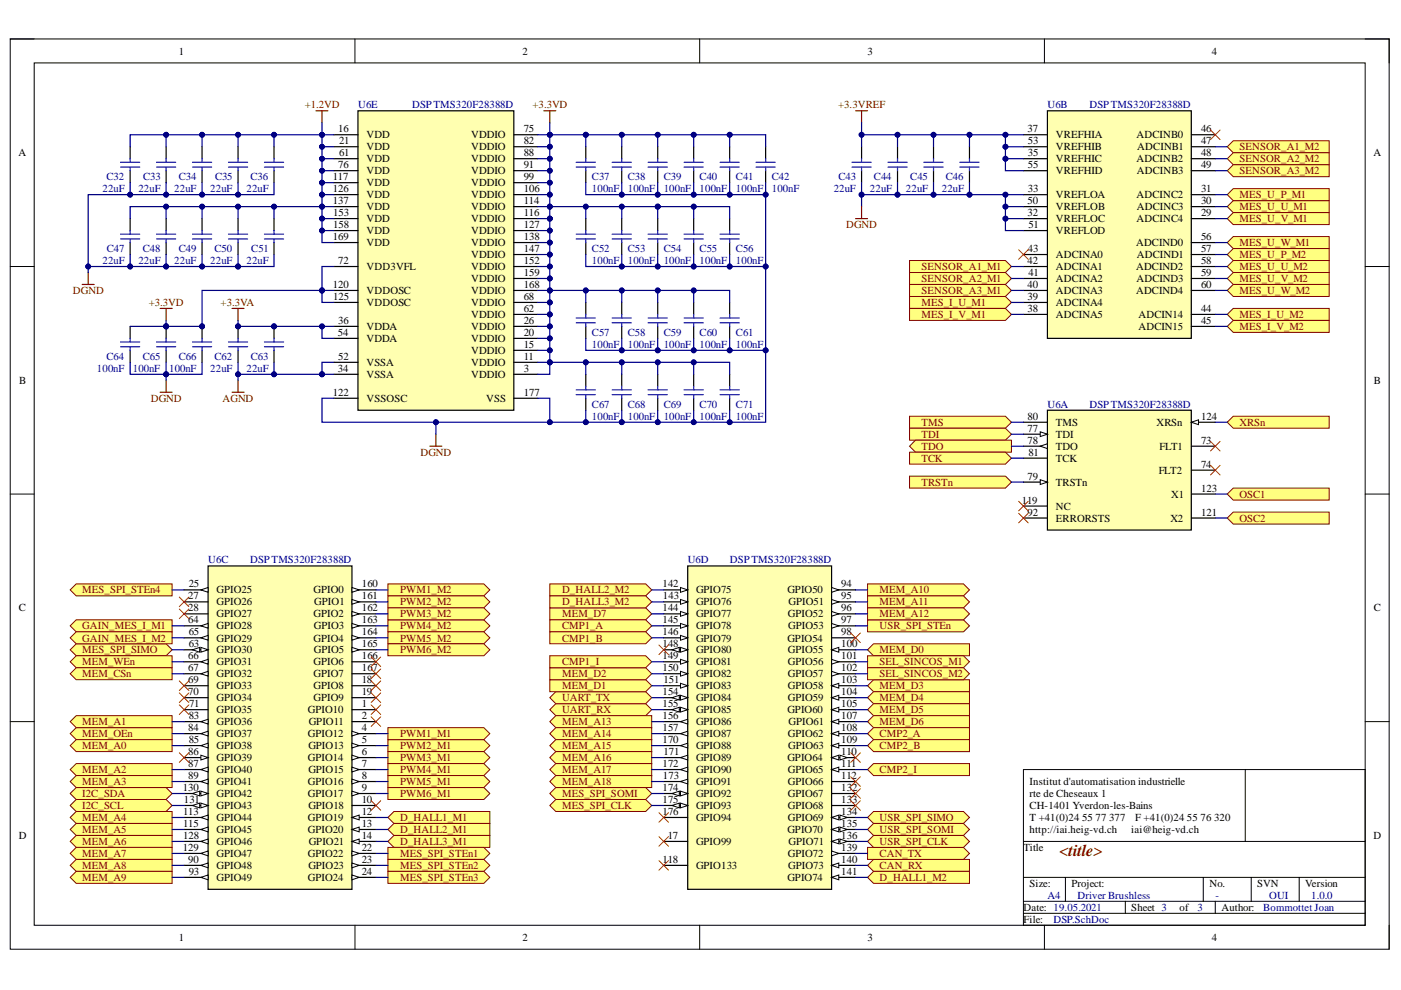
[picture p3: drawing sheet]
<svg xmlns="http://www.w3.org/2000/svg" width="297mm" height="210mm" viewBox="0 0 297 210" stroke-linecap="round" stroke-linejoin="round" font-family="sans-serif">
<defs><g id="words">
<text font-size="3.5" fill="#800000" x="224.6" y="181.5">&lt;title&gt;</text>
<g font-size="2.3">
<text x="37.9" y="11.6">1</text>
<text x="110.8" y="11.6">2</text>
<text x="183.9" y="11.6">3</text>
<text x="256.9" y="11.6">4</text>
<text x="71.7" y="28">16</text>
<text x="77.7" y="29.3">VDD</text>
<text x="99.9" y="29.3">VDDIO</text>
<text x="111" y="28">75</text>
<text x="217.9" y="28">37</text>
<text x="223.9" y="29.3">VREFHIA</text>
<text x="241" y="29.3">ADCINB0</text>
<text x="254.7" y="28">46</text>
<text x="3.9" y="33.1">A</text>
<text x="71.7" y="35.6">76</text>
<text x="71.9" y="30.6">21</text>
<text x="71.9" y="33.1">61</text>
<text x="77.7" y="31.8">VDD</text>
<text x="77.7" y="34.4">VDD</text>
<text x="99.9" y="31.8">VDDIO</text>
<text x="99.9" y="34.4">VDDIO</text>
<text x="111" y="30.6">82</text>
<text x="111" y="33.1">88</text>
<text x="111" y="35.6">91</text>
<text x="217.9" y="33.1">35</text>
<text x="217.9" y="30.6">53</text>
<text x="217.9" y="35.6">55</text>
<text x="223.9" y="34.4">VREFHIC</text>
<text x="223.9" y="31.8">VREFHIB</text>
<text x="241" y="34.4">ADCINB2</text>
<text x="241.1" y="31.8">ADCINB1</text>
<text x="254.7" y="30.6">47</text>
<text x="254.7" y="33.1">48</text>
<text x="254.7" y="35.6">49</text>
<text x="291.2" y="33.1">A</text>
<text x="70.5" y="38.2">117</text>
<text x="70.5" y="40.7">126</text>
<text x="77.7" y="36.9">VDD</text>
<text x="77.7" y="39.4">VDD</text>
<text x="77.7" y="42">VDD</text>
<text x="99.9" y="36.9">VDDIO</text>
<text x="99.9" y="39.4">VDDIO</text>
<text x="99.9" y="42">VDDIO</text>
<text x="111" y="38.2">99</text>
<text x="111" y="40.7">106</text>
<text x="217.9" y="40.7">33</text>
<text x="223.9" y="42">VREFLOA</text>
<text x="223.9" y="36.9">VREFHID</text>
<text x="241" y="42">ADCINC2</text>
<text x="241" y="36.9">ADCINB3</text>
<text x="254.7" y="40.7">31</text>
<text x="70.5" y="43.2">137</text>
<text x="70.6" y="45.8">153</text>
<text x="77.7" y="44.5">VDD</text>
<text x="77.7" y="47">VDD</text>
<text x="99.9" y="44.5">VDDIO</text>
<text x="99.9" y="47">VDDIO</text>
<text x="111" y="43.2">114</text>
<text x="111" y="45.8">116</text>
<text x="217.9" y="45.8">32</text>
<text x="217.9" y="43.2">50</text>
<text x="223.9" y="47">VREFLOC</text>
<text x="223.9" y="44.5">VREFLOB</text>
<text x="241" y="47">ADCINC4</text>
<text x="241" y="44.5">ADCINC3</text>
<text x="254.7" y="45.8">29</text>
<text x="254.7" y="43.2">30</text>
<text x="70.5" y="50.9">169</text>
<text x="70.6" y="48.3">158</text>
<text x="77.7" y="49.7">VDD</text>
<text x="77.7" y="52.2">VDD</text>
<text x="99.9" y="49.7">VDDIO</text>
<text x="99.9" y="52.2">VDDIO</text>
<text x="111" y="48.3">127</text>
<text x="111" y="50.9">138</text>
<text x="111" y="53.5">147</text>
<text x="217.9" y="53.5">43</text>
<text x="218" y="48.3">51</text>
<text x="223.9" y="49.7">VREFLOD</text>
<text x="240.9" y="52.2">ADCIND0</text>
<text x="254.7" y="50.9">56</text>
<text x="254.7" y="53.5">57</text>
<text x="71.7" y="56">72</text>
<text x="77.7" y="57.3">VDD3VFL</text>
<text x="99.9" y="54.7">VDDIO</text>
<text x="99.9" y="57.3">VDDIO</text>
<text x="99.9" y="59.8">VDDIO</text>
<text x="111" y="56">152</text>
<text x="111" y="58.5">159</text>
<text x="217.9" y="56">42</text>
<text x="218" y="58.5">41</text>
<text x="223.9" y="59.8">ADCINA2</text>
<text x="223.9" y="57.3">ADCINA1</text>
<text x="223.9" y="54.7">ADCINA0</text>
<text x="240.9" y="57.3">ADCIND2</text>
<text x="241" y="59.8">ADCIND3</text>
<text x="241" y="54.7">ADCIND1</text>
<text x="254.7" y="56">58</text>
<text x="254.7" y="58.5">59</text>
<text x="70.5" y="61.1">120</text>
<text x="70.6" y="63.6">125</text>
<text x="77.7" y="62.3">VDDOSC</text>
<text x="77.7" y="64.9">VDDOSC</text>
<text x="99.9" y="64.9">VDDIO</text>
<text x="99.9" y="62.3">VDDIO</text>
<text x="111" y="63.6">68</text>
<text x="111" y="61.1">168</text>
<text x="217.9" y="63.6">39</text>
<text x="217.9" y="61.1">40</text>
<text x="223.9" y="64.9">ADCINA4</text>
<text x="223.9" y="62.3">ADCINA3</text>
<text x="240.9" y="62.3">ADCIND4</text>
<text x="254.7" y="61.1">60</text>
<text x="71.6" y="71.2">54</text>
<text x="71.7" y="68.7">36</text>
<text x="77.7" y="69.9">VDDA</text>
<text x="99.9" y="69.9">VDDIO</text>
<text x="99.9" y="67.4">VDDIO</text>
<text x="111" y="71.2">20</text>
<text x="111" y="68.7">26</text>
<text x="111" y="66.1">62</text>
<text x="217.9" y="66.1">38</text>
<text x="223.9" y="67.4">ADCINA5</text>
<text x="241.4" y="67.4">ADCIN14</text>
<text x="241.4" y="69.9">ADCIN15</text>
<text x="254.7" y="66.1">44</text>
<text x="254.7" y="68.7">45</text>
<text x="71.7" y="76.3">52</text>
<text x="77.7" y="77.5">VSSA</text>
<text x="77.7" y="72.5">VDDA</text>
<text x="99.9" y="77.5">VDDIO</text>
<text x="99.9" y="75">VDDIO</text>
<text x="99.9" y="72.5">VDDIO</text>
<text x="111" y="76.3">11</text>
<text x="111" y="73.7">15</text>
<text x="4.1" y="81.4">B</text>
<text x="70.5" y="83.9">122</text>
<text x="71.6" y="78.8">34</text>
<text x="77.7" y="80.1">VSSA</text>
<text x="99.9" y="80.1">VDDIO</text>
<text x="111" y="78.8">3</text>
<text x="111" y="83.9">177</text>
<text x="291.3" y="81.4">B</text>
<text x="77.7" y="85.2">VSSOSC</text>
<text x="103.1" y="85.2">VSS</text>
<text x="217.9" y="89">80</text>
<text x="254.7" y="89">124</text>
<text x="217.9" y="91.5">77</text>
<text x="217.9" y="94.1">78</text>
<text x="223.9" y="92.8">TDI</text>
<text x="223.9" y="95.4">TDO</text>
<text x="223.9" y="90.2">TMS</text>
<text x="245.2" y="90.2">XRSn</text>
<text x="245.9" y="95.4">FLT1</text>
<text x="254.7" y="94.1">73</text>
<text x="217.9" y="101.7">79</text>
<text x="218" y="96.6">81</text>
<text x="223.9" y="97.9">TCK</text>
<text x="245.7" y="100.4">FLT2</text>
<text x="254.7" y="99.2">74</text>
<text x="216.7" y="106.8">119</text>
<text x="223.9" y="103">TRSTn</text>
<text x="248.3" y="105.5">X1</text>
<text x="254.7" y="104.2">123</text>
<text x="217.9" y="109.3">92</text>
<text x="223.9" y="110.6">ERRORSTS</text>
<text x="223.9" y="108">NC</text>
<text x="248.1" y="110.6">X2</text>
<text x="254.7" y="109.3">121</text>
<text x="40" y="124.5">25</text>
<text x="45.9" y="125.8">GPIO25</text>
<text x="66.5" y="125.8">GPIO0</text>
<text x="76.7" y="124.5">160</text>
<text x="140.5" y="124.5">142</text>
<text x="147.6" y="125.8">GPIO75</text>
<text x="166.9" y="125.8">GPIO50</text>
<text x="178.4" y="124.5">94</text>
<text x="4" y="129.6">C</text>
<text x="39.9" y="127.1">27</text>
<text x="39.9" y="129.6">28</text>
<text x="45.9" y="128.3">GPIO26</text>
<text x="45.9" y="130.9">GPIO27</text>
<text x="66.5" y="130.9">GPIO2</text>
<text x="66.6" y="128.3">GPIO1</text>
<text x="76.7" y="127.1">161</text>
<text x="76.7" y="129.6">162</text>
<text x="140.5" y="129.6">144</text>
<text x="140.6" y="127.1">143</text>
<text x="147.6" y="128.3">GPIO76</text>
<text x="147.6" y="130.9">GPIO77</text>
<text x="167" y="130.9">GPIO52</text>
<text x="167.2" y="128.3">GPIO51</text>
<text x="178.4" y="127.1">95</text>
<text x="178.4" y="129.6">96</text>
<text x="291.3" y="129.6">C</text>
<text x="39.9" y="132.1">64</text>
<text x="40" y="137.3">63</text>
<text x="40" y="134.7">65</text>
<text x="45.9" y="133.4">GPIO28</text>
<text x="45.9" y="136">GPIO29</text>
<text x="66.5" y="136">GPIO4</text>
<text x="66.6" y="133.4">GPIO3</text>
<text x="76.7" y="132.1">163</text>
<text x="76.7" y="134.7">164</text>
<text x="76.7" y="137.3">165</text>
<text x="140.5" y="132.1">145</text>
<text x="140.5" y="134.7">146</text>
<text x="140.5" y="137.3">148</text>
<text x="147.6" y="133.4">GPIO78</text>
<text x="147.6" y="136">GPIO79</text>
<text x="166.9" y="136">GPIO54</text>
<text x="167.1" y="133.4">GPIO53</text>
<text x="178.4" y="132.1">97</text>
<text x="178.4" y="134.7">98</text>
<text x="178.4" y="137.3">100</text>
<text x="39.9" y="139.8">66</text>
<text x="39.9" y="142.3">67</text>
<text x="45.9" y="138.5">GPIO30</text>
<text x="45.9" y="141.1">GPIO31</text>
<text x="45.9" y="143.6">GPIO32</text>
<text x="66.5" y="141.1">GPIO6</text>
<text x="66.5" y="143.6">GPIO7</text>
<text x="66.6" y="138.5">GPIO5</text>
<text x="76.7" y="139.8">166</text>
<text x="76.7" y="142.3">167</text>
<text x="140.5" y="139.8">149</text>
<text x="140.5" y="142.3">150</text>
<text x="147.6" y="138.5">GPIO80</text>
<text x="147.6" y="141.1">GPIO81</text>
<text x="147.6" y="143.6">GPIO82</text>
<text x="167" y="138.5">GPIO55</text>
<text x="167" y="141.1">GPIO56</text>
<text x="167" y="143.6">GPIO57</text>
<text x="178.4" y="139.8">101</text>
<text x="178.4" y="142.3">102</text>
<text x="39.9" y="144.9">69</text>
<text x="39.9" y="147.4">70</text>
<text x="40.1" y="150">71</text>
<text x="45.9" y="146.2">GPIO33</text>
<text x="45.9" y="148.7">GPIO34</text>
<text x="66.5" y="146.2">GPIO8</text>
<text x="66.5" y="148.7">GPIO9</text>
<text x="76.7" y="150">1</text>
<text x="76.7" y="144.9">18</text>
<text x="76.7" y="147.4">19</text>
<text x="140.5" y="147.4">154</text>
<text x="140.5" y="150">155</text>
<text x="140.6" y="144.9">151</text>
<text x="147.6" y="146.2">GPIO83</text>
<text x="147.6" y="148.7">GPIO84</text>
<text x="167" y="146.2">GPIO58</text>
<text x="167" y="148.7">GPIO59</text>
<text x="178.4" y="144.9">103</text>
<text x="178.4" y="147.4">104</text>
<text x="178.4" y="150">105</text>
<text x="39.9" y="155">84</text>
<text x="40" y="152.5">83</text>
<text x="45.9" y="151.2">GPIO35</text>
<text x="45.9" y="153.8">GPIO36</text>
<text x="65.3" y="151.2">GPIO10</text>
<text x="65.5" y="153.8">GPIO11</text>
<text x="76.7" y="152.5">2</text>
<text x="76.7" y="155">4</text>
<text x="140.5" y="152.5">156</text>
<text x="140.5" y="155">157</text>
<text x="147.6" y="151.2">GPIO85</text>
<text x="147.6" y="153.8">GPIO86</text>
<text x="166.9" y="151.2">GPIO60</text>
<text x="167.2" y="153.8">GPIO61</text>
<text x="178.4" y="152.5">107</text>
<text x="178.4" y="155">108</text>
<text x="39.9" y="160.1">86</text>
<text x="40" y="157.6">85</text>
<text x="45.9" y="156.3">GPIO37</text>
<text x="45.9" y="158.8">GPIO38</text>
<text x="45.9" y="161.4">GPIO39</text>
<text x="65.3" y="156.3">GPIO12</text>
<text x="65.3" y="161.4">GPIO14</text>
<text x="65.4" y="158.8">GPIO13</text>
<text x="76.7" y="157.6">5</text>
<text x="76.7" y="160.1">6</text>
<text x="140.5" y="157.6">170</text>
<text x="140.6" y="160.1">171</text>
<text x="147.6" y="156.3">GPIO87</text>
<text x="147.6" y="158.8">GPIO88</text>
<text x="147.6" y="161.4">GPIO89</text>
<text x="166.9" y="161.4">GPIO64</text>
<text x="167" y="156.3">GPIO62</text>
<text x="167.1" y="158.8">GPIO63</text>
<text x="178.4" y="157.6">109</text>
<text x="178.4" y="160.1">110</text>
<text x="38.7" y="167.7">130</text>
<text x="39.9" y="162.6">87</text>
<text x="39.9" y="165.2">89</text>
<text x="45.9" y="163.9">GPIO40</text>
<text x="45.9" y="166.4">GPIO41</text>
<text x="65.3" y="166.4">GPIO16</text>
<text x="65.4" y="163.9">GPIO15</text>
<text x="76.7" y="162.6">7</text>
<text x="76.7" y="165.2">8</text>
<text x="76.7" y="167.7">9</text>
<text x="140.5" y="162.6">172</text>
<text x="140.5" y="167.7">174</text>
<text x="140.6" y="165.2">173</text>
<text x="147.6" y="163.9">GPIO90</text>
<text x="147.6" y="166.4">GPIO91</text>
<text x="167" y="163.9">GPIO65</text>
<text x="167" y="166.4">GPIO66</text>
<text x="178.4" y="162.6">111</text>
<text x="178.4" y="165.2">112</text>
<text x="178.4" y="167.7">132</text>
<text x="218.3" y="166.4">Institut d'automatisation industrielle</text>
<text x="38.8" y="172.8">113</text>
<text x="39" y="170.2">131</text>
<text x="45.9" y="169">GPIO42</text>
<text x="45.9" y="171.5">GPIO43</text>
<text x="65.3" y="169">GPIO17</text>
<text x="65.4" y="171.5">GPIO18</text>
<text x="76.7" y="170.2">10</text>
<text x="76.7" y="172.8">12</text>
<text x="140.5" y="170.2">175</text>
<text x="140.5" y="172.8">176</text>
<text x="147.6" y="169">GPIO92</text>
<text x="147.6" y="171.5">GPIO93</text>
<text x="167" y="169">GPIO67</text>
<text x="167" y="171.5">GPIO68</text>
<text x="178.4" y="170.2">133</text>
<text x="178.4" y="172.8">134</text>
<text x="218.3" y="169">rte de Cheseaux 1</text>
<text x="218.3" y="171.5">CH-1401 Yverdon-les-Bains</text>
<text x="4" y="177.8">D</text>
<text x="38.8" y="175.3">115</text>
<text x="38.8" y="177.8">128</text>
<text x="45.9" y="174">GPIO44</text>
<text x="45.9" y="176.6">GPIO45</text>
<text x="45.9" y="179.2">GPIO46</text>
<text x="65.3" y="174">GPIO19</text>
<text x="65.3" y="176.6">GPIO20</text>
<text x="65.5" y="179.2">GPIO21</text>
<text x="76.7" y="175.3">13</text>
<text x="76.7" y="177.8">14</text>
<text x="141.6" y="177.8">17</text>
<text x="147.6" y="179.2">GPIO99</text>
<text x="147.6" y="174">GPIO94</text>
<text x="166.9" y="176.6">GPIO70</text>
<text x="167" y="174">GPIO69</text>
<text x="167.2" y="179.2">GPIO71</text>
<text x="178.4" y="175.3">135</text>
<text x="178.4" y="177.8">136</text>
<text x="218.3" y="174">T +41(0)24</text>
<text x="218.3" y="176.6">http://iai.heig-vd.ch</text>
<text x="229.4" y="174">55</text>
<text x="232.3" y="174">77</text>
<text x="235.1" y="174">377</text>
<text x="239.9" y="176.6">iai@heig-vd.ch</text>
<text x="240.7" y="174">F +41(0)24</text>
<text x="251.7" y="174">55</text>
<text x="254.5" y="174">76</text>
<text x="257.4" y="174">320</text>
<text x="291.2" y="177.8">D</text>
<text x="38.7" y="180.5">129</text>
<text x="39.9" y="183">90</text>
<text x="40" y="185.5">93</text>
<text x="45.9" y="184.3">GPIO48</text>
<text x="45.9" y="181.7">GPIO47</text>
<text x="65.3" y="181.7">GPIO22</text>
<text x="65.4" y="184.3">GPIO23</text>
<text x="76.7" y="180.5">22</text>
<text x="76.7" y="183">23</text>
<text x="76.7" y="185.5">24</text>
<text x="140.5" y="183">118</text>
<text x="147.6" y="184.3">GPIO133</text>
<text x="167" y="181.7">GPIO72</text>
<text x="167.1" y="184.3">GPIO73</text>
<text x="178.4" y="180.5">139</text>
<text x="178.4" y="183">140</text>
<text x="178.4" y="185.5">141</text>
<text x="217" y="180.5">Title</text>
<text x="45.9" y="186.8">GPIO49</text>
<text x="65.3" y="186.8">GPIO24</text>
<text x="166.9" y="186.8">GPIO74</text>
<text x="218.3" y="188.1">Size:</text>
<text x="227.2" y="188.1">Project:</text>
<text x="256.4" y="188.1">No.</text>
<text x="266.6" y="188.1">SVN</text>
<text x="276.7" y="188.1">Version</text>
<text x="217" y="193.1">Date: 19.05.2021</text>
<text x="217" y="195.7">File:</text>
<text x="239.9" y="193.1">Sheet 3</text>
<text x="250.1" y="193.1">of</text>
<text x="259" y="193.1">Author:</text>
<text x="37.9" y="199.5">1</text>
<text x="110.8" y="199.5">2</text>
<text x="183.9" y="199.5">3</text>
<text x="256.9" y="199.5">4</text>
</g>
<g font-size="2.3" fill="#800000">
<text x="64.6" y="23">+1.2VD</text>
<text x="112.9" y="23">+3.3VD</text>
<text x="177.7" y="23">+3.3VREF</text>
<text x="262.8" y="31.8">SENSOR_A1_M2</text>
<text x="262.8" y="34.4">SENSOR_A2_M2</text>
<text x="262.8" y="42">MES_U_P_M1</text>
<text x="262.8" y="36.9">SENSOR_A3_M2</text>
<text x="262.8" y="44.5">MES_U_U_M1</text>
<text x="262.8" y="47">MES_U_V_M1</text>
<text x="179.4" y="48.3">DGND</text>
<text x="262.8" y="52.2">MES_U_W_M1</text>
<text x="195.4" y="57.3">SENSOR_A1_M1</text>
<text x="195.4" y="59.8">SENSOR_A2_M1</text>
<text x="262.8" y="57.3">MES_U_U_M2</text>
<text x="262.8" y="59.8">MES_U_V_M2</text>
<text x="262.8" y="54.7">MES_U_P_M2</text>
<text x="15.5" y="62.3">DGND</text>
<text x="31.5" y="64.9">+3.3VD</text>
<text x="46.8" y="64.9">+3.3VA</text>
<text x="195.4" y="64.9">MES_I_U_M1</text>
<text x="195.4" y="62.3">SENSOR_A3_M1</text>
<text x="262.8" y="62.3">MES_U_W_M2</text>
<text x="195.4" y="67.4">MES_I_V_M1</text>
<text x="262.8" y="67.4">MES_I_U_M2</text>
<text x="262.8" y="69.9">MES_I_V_M2</text>
<text x="32" y="85.2">DGND</text>
<text x="47.2" y="85.2">AGND</text>
<text x="195.4" y="90.2">TMS</text>
<text x="195.4" y="92.8">TDI</text>
<text x="195.4" y="95.4">TDO</text>
<text x="262.8" y="90.2">XRSn</text>
<text x="89.1" y="96.6">DGND</text>
<text x="195.4" y="97.9">TCK</text>
<text x="195.4" y="103">TRSTn</text>
<text x="262.8" y="105.5">OSC1</text>
<text x="262.8" y="110.6">OSC2</text>
<text x="17.4" y="125.8">MES_SPI_STEn4</text>
<text x="84.8" y="125.8">PWM1_M2</text>
<text x="119.2" y="125.8">D_HALL2_M2</text>
<text x="186.5" y="125.8">MEM_A10</text>
<text x="84.8" y="128.3">PWM2_M2</text>
<text x="84.8" y="130.9">PWM3_M2</text>
<text x="119.2" y="130.9">MEM_D7</text>
<text x="119.2" y="128.3">D_HALL3_M2</text>
<text x="186.5" y="128.3">MEM_A11</text>
<text x="186.5" y="130.9">MEM_A12</text>
<text x="17.4" y="133.4">GAIN_MES_I_M1</text>
<text x="17.4" y="136">GAIN_MES_I_M2</text>
<text x="84.8" y="133.4">PWM4_M2</text>
<text x="84.8" y="136">PWM5_M2</text>
<text x="119.2" y="133.4">CMP1_A</text>
<text x="119.2" y="136">CMP1_B</text>
<text x="186.5" y="133.4">USR_SPI_STEn</text>
<text x="17.4" y="138.5">MES_SPI_SIMO</text>
<text x="17.4" y="141.1">MEM_WEn</text>
<text x="17.4" y="143.6">MEM_CSn</text>
<text x="84.8" y="138.5">PWM6_M2</text>
<text x="119.2" y="143.6">MEM_D2</text>
<text x="119.2" y="141.1">CMP1_I</text>
<text x="186.5" y="138.5">MEM_D0</text>
<text x="186.5" y="141.1">SEL_SINCOS_M1</text>
<text x="186.5" y="143.6">SEL_SINCOS_M2</text>
<text x="119.2" y="148.7">UART_TX</text>
<text x="119.2" y="146.2">MEM_D1</text>
<text x="186.5" y="146.2">MEM_D3</text>
<text x="186.5" y="148.7">MEM_D4</text>
<text x="17.4" y="153.8">MEM_A1</text>
<text x="119.2" y="151.2">UART_RX</text>
<text x="119.2" y="153.8">MEM_A13</text>
<text x="186.5" y="151.2">MEM_D5</text>
<text x="186.5" y="153.8">MEM_D6</text>
<text x="17.4" y="156.3">MEM_OEn</text>
<text x="17.4" y="158.8">MEM_A0</text>
<text x="84.8" y="158.8">PWM2_M1</text>
<text x="84.8" y="156.3">PWM1_M1</text>
<text x="84.8" y="161.4">PWM3_M1</text>
<text x="119.2" y="156.3">MEM_A14</text>
<text x="119.2" y="158.8">MEM_A15</text>
<text x="119.2" y="161.4">MEM_A16</text>
<text x="186.5" y="156.3">CMP2_A</text>
<text x="186.5" y="158.8">CMP2_B</text>
<text x="17.4" y="163.9">MEM_A2</text>
<text x="17.4" y="166.4">MEM_A3</text>
<text x="84.8" y="163.9">PWM4_M1</text>
<text x="84.8" y="166.4">PWM5_M1</text>
<text x="119.2" y="163.9">MEM_A17</text>
<text x="119.2" y="166.4">MEM_A18</text>
<text x="186.5" y="163.9">CMP2_I</text>
<text x="17.4" y="171.5">I2C_SCL</text>
<text x="17.4" y="169">I2C_SDA</text>
<text x="84.8" y="169">PWM6_M1</text>
<text x="119.2" y="169">MES_SPI_SOMI</text>
<text x="119.2" y="171.5">MES_SPI_CLK</text>
<text x="17.4" y="174">MEM_A4</text>
<text x="17.4" y="176.6">MEM_A5</text>
<text x="17.4" y="179.2">MEM_A6</text>
<text x="84.8" y="174">D_HALL1_M1</text>
<text x="84.8" y="176.6">D_HALL2_M1</text>
<text x="84.8" y="179.2">D_HALL3_M1</text>
<text x="186.5" y="174">USR_SPI_SIMO</text>
<text x="186.5" y="176.6">USR_SPI_SOMI</text>
<text x="186.5" y="179.2">USR_SPI_CLK</text>
<text x="17.4" y="181.7">MEM_A7</text>
<text x="17.4" y="184.3">MEM_A8</text>
<text x="84.8" y="181.7">MES_SPI_STEn1</text>
<text x="84.8" y="184.3">MES_SPI_STEn2</text>
<text x="186.5" y="184.3">CAN_RX</text>
<text x="186.5" y="181.7">CAN_TX</text>
<text x="17.4" y="186.8">MEM_A9</text>
<text x="84.8" y="186.8">MES_SPI_STEn3</text>
<text x="186.5" y="186.8">D_HALL1_M2</text>
</g>
<g font-size="2.3" fill="#000080">
<text x="75.9" y="23">U6E</text>
<text x="87.4" y="23">DSPTMS320F28388D</text>
<text x="222.1" y="23">U6B</text>
<text x="231" y="23">DSPTMS320F28388D</text>
<text x="21.7" y="40.7">22uF</text>
<text x="22.6" y="38.2">C32</text>
<text x="29.3" y="40.7">22uF</text>
<text x="30.4" y="38.2">C33</text>
<text x="37" y="40.7">22uF</text>
<text x="37.9" y="38.2">C34</text>
<text x="44.6" y="40.7">22uF</text>
<text x="45.6" y="38.2">C35</text>
<text x="52.3" y="40.7">22uF</text>
<text x="53.1" y="38.2">C36</text>
<text x="125.5" y="40.7">100nF</text>
<text x="125.5" y="38.2">C37</text>
<text x="133.1" y="40.7">100nF</text>
<text x="133.1" y="38.2">C38</text>
<text x="140.7" y="40.7">100nF</text>
<text x="140.7" y="38.2">C39</text>
<text x="148.3" y="40.7">100nF</text>
<text x="148.3" y="38.2">C40</text>
<text x="156" y="40.7">100nF</text>
<text x="156" y="38.2">C41</text>
<text x="163.7" y="40.7">100nF</text>
<text x="163.7" y="38.2">C42</text>
<text x="176.8" y="40.7">22uF</text>
<text x="177.8" y="38.2">C43</text>
<text x="184.5" y="40.7">22uF</text>
<text x="185.3" y="38.2">C44</text>
<text x="192.1" y="40.7">22uF</text>
<text x="193" y="38.2">C45</text>
<text x="199.7" y="40.7">22uF</text>
<text x="200.5" y="38.2">C46</text>
<text x="22.7" y="53.5">C47</text>
<text x="30.3" y="53.5">C48</text>
<text x="37.9" y="53.5">C49</text>
<text x="45.5" y="53.5">C50</text>
<text x="53.3" y="53.5">C51</text>
<text x="125.5" y="53.5">C52</text>
<text x="133.1" y="53.5">C53</text>
<text x="140.7" y="53.5">C54</text>
<text x="148.3" y="53.5">C55</text>
<text x="156" y="53.5">C56</text>
<text x="21.7" y="56">22uF</text>
<text x="29.3" y="56">22uF</text>
<text x="37" y="56">22uF</text>
<text x="44.6" y="56">22uF</text>
<text x="52.3" y="56">22uF</text>
<text x="125.5" y="56">100nF</text>
<text x="133.1" y="56">100nF</text>
<text x="140.7" y="56">100nF</text>
<text x="148.3" y="56">100nF</text>
<text x="156" y="56">100nF</text>
<text x="125.5" y="71.2">C57</text>
<text x="133.1" y="71.2">C58</text>
<text x="140.7" y="71.2">C59</text>
<text x="148.3" y="71.2">C60</text>
<text x="156" y="71.2">C61</text>
<text x="22.6" y="76.3">C64</text>
<text x="30.3" y="76.3">C65</text>
<text x="37.9" y="76.3">C66</text>
<text x="45.5" y="76.3">C62</text>
<text x="53.2" y="76.3">C63</text>
<text x="125.5" y="73.7">100nF</text>
<text x="133.1" y="73.7">100nF</text>
<text x="140.7" y="73.7">100nF</text>
<text x="148.3" y="73.7">100nF</text>
<text x="156" y="73.7">100nF</text>
<text x="20.6" y="78.8">100nF</text>
<text x="28.2" y="78.8">100nF</text>
<text x="35.9" y="78.8">100nF</text>
<text x="44.6" y="78.8">22uF</text>
<text x="52.3" y="78.8">22uF</text>
<text x="125.5" y="89">100nF</text>
<text x="125.5" y="86.4">C67</text>
<text x="133.1" y="89">100nF</text>
<text x="133.1" y="86.4">C68</text>
<text x="140.7" y="89">100nF</text>
<text x="140.7" y="86.4">C69</text>
<text x="148.3" y="89">100nF</text>
<text x="148.3" y="86.4">C70</text>
<text x="156" y="89">100nF</text>
<text x="156" y="86.4">C71</text>
<text x="222.1" y="86.4">U6A</text>
<text x="231" y="86.4">DSPTMS320F28388D</text>
<text x="44.1" y="119.5">U6C</text>
<text x="53" y="119.5">DSPTMS320F28388D</text>
<text x="145.8" y="119.5">U6D</text>
<text x="154.8" y="119.5">DSPTMS320F28388D</text>
<text x="222.1" y="190.6">A4</text>
<text x="228.4" y="190.6">Driver Brushless</text>
<text x="257.7" y="190.6">-</text>
<text x="269.1" y="190.6">OUI</text>
<text x="278" y="190.6">1.0.0</text>
<text x="223.4" y="195.7">DSP.SchDoc</text>
<text x="253.9" y="193.1">3</text>
<text x="267.8" y="193.1">Bommottet Joan</text>
</g>
</g></defs>
<path d="M2.2 8.3h292.3v193h-292.3z" fill="none" stroke="#000" stroke-width=".21"/>
<path d="M7.3 13.3h282.1v182.9h-282.1z" fill-rule="evenodd" fill="#fff"/>
<g fill="none" stroke="#000" stroke-width=".21">
<path d="M2.2 8.3h5.1M7.3 13.3h282.1v182.9h-282.1zM75.3 8.3v5M148.3 8.3v5M221.4 8.3v5M289.4 8.3h5.1v5M2.2 56.5h5.1M289.4 56.5h5.1M2.2 104.8h5.1M289.4 104.8h5.1M2.2 153h5.1M289.4 153h5.1"/>
<path d="M217 163.2h72.4v33h-72.4zM217 178.4h72.4M264 163.2v15.2M75.3 196.2v5.1M148.3 196.2v5.1M217 193.6h72.4M217 191.1h72.4M217 186h72.4M221.4 196.2v5.1M225.9 186v5.1M238.6 191.1v2.5M255.1 186v5.1"/>
<path d="M257.7 191.1v2.5M265.3 186v5.1M275.5 186v5.1M294.5 196.2v5.1"/>
</g>
<path d="M27.6 69.2v2.5M27.6 74.3v2.5" fill="none" stroke="#000" stroke-width=".25"/>
<path d="M25.6 72.5h4M25.6 73.5h4M27.6 71.7v.8M27.6 73.5v.8" fill="none" stroke="#00f" stroke-width=".25"/>
<circle cx="42.8" cy="69.2" r=".51" fill="#000080"/>
<circle cx="42.8" cy="69.2" r=".51" fill="none" stroke="#000080" stroke-width=".21"/>
<path d="M42.8 69.2v2.5M42.8 74.3v2.5" fill="none" stroke="#000" stroke-width=".25"/>
<circle cx="42.8" cy="69.2" r=".51" fill="#000080"/>
<circle cx="42.8" cy="69.2" r=".51" fill="none" stroke="#000080" stroke-width=".21"/>
<path d="M40.8 72.5h4.1M40.8 73.5h4.1M42.8 71.7v.8M42.8 73.5v.8" fill="none" stroke="#00f" stroke-width=".25"/>
<path d="M75.9 23.5h33v63.5h-33z" fill-rule="evenodd" fill="#ffffb0"/>
<g fill="none" stroke="#000" stroke-width=".25">
<path d="M70.8 28.6h5.1M70.8 31.1h5.1M70.8 33.6h5.1M70.8 36.2h5.1M70.8 38.7h5.1M75.9 23.5h33v63.5h-33zM108.9 28.6h5.1M108.9 31.1h5.1M108.9 33.6h5.1M108.9 36.2h5.1M108.9 38.7h5.1M70.8 56.5h5.1"/>
<path d="M70.8 41.3h5.1M70.8 43.8h5.1M70.8 46.3h5.1M70.8 48.9h5.1M70.8 51.4h5.1M108.9 56.5h5.1M108.9 41.3h5.1M108.9 43.8h5.1M108.9 46.3h5.1M108.9 48.9h5.1M108.9 51.4h5.1M108.9 54h5.1"/>
<path d="M108.9 59h5.1M70.8 79.4h5.1M70.8 76.8h5.1M70.8 71.7h5.1M70.8 69.2h5.1M70.8 64.1h5.1M70.8 61.6h5.1M108.9 79.4h5.1M108.9 76.8h5.1M108.9 74.3h5.1M108.9 71.7h5.1M108.9 69.2h5.1"/>
<path d="M108.9 66.7h5.1M108.9 64.1h5.1M108.9 61.6h5.1M70.8 84.4h5.1M108.9 84.4h5.1"/>
</g>
<circle cx="35.2" cy="69.2" r=".51" fill="#000080"/>
<circle cx="35.2" cy="69.2" r=".51" fill="none" stroke="#000080" stroke-width=".21"/>
<path d="M35.2 69.2v2.5M35.2 74.3v2.5" fill="none" stroke="#000" stroke-width=".25"/>
<circle cx="35.2" cy="69.2" r=".51" fill="#000080"/>
<circle cx="35.2" cy="69.2" r=".51" fill="none" stroke="#000080" stroke-width=".21"/>
<g fill="none" stroke="#00f" stroke-width=".25">
<path d="M25.6 34.4h4M25.6 35.4h4M27.6 33.6v.8M27.6 35.4v.8M33.2 34.4h4M33.2 35.4h4M35.2 33.6v.8M35.2 35.4v.8M40.8 34.4h4.1M40.8 35.4h4.1M42.8 33.6v.8M42.8 35.4v.8"/>
<path d="M48.4 34.4h4.1M48.4 35.4h4.1M50.5 33.6v.8M50.5 35.4v.8M56.1 34.4h4M56.1 35.4h4M58.1 33.6v.8M58.1 35.4v.8M122.2 34.4h4M122.2 35.4h4M124.2 33.6v.8M124.2 35.4v.8"/>
<path d="M129.8 34.4h4.1M129.8 35.4h4.1M131.8 33.6v.8M131.8 35.4v.8M137.4 34.4h4.1M137.4 35.4h4.1M139.4 33.6v.8M139.4 35.4v.8M145 34.4h4.1M145 35.4h4.1M147.1 33.6v.8M147.1 35.4v.8"/>
<path d="M152.7 34.4h4M152.7 35.4h4M154.7 33.6v.8M154.7 35.4v.8M160.3 34.4h4.1M160.3 35.4h4.1M162.3 33.6v.8M162.3 35.4v.8M25.6 49.6h4M25.6 50.7h4M27.6 48.9v.7M27.6 50.7v.7"/>
<path d="M33.2 49.6h4M33.2 50.7h4M35.2 48.9v.7M35.2 50.7v.7M40.8 49.6h4.1M40.8 50.7h4.1M42.8 48.9v.7M42.8 50.7v.7M48.4 49.6h4.1M48.4 50.7h4.1M50.5 48.9v.7M50.5 50.7v.7"/>
<path d="M56.1 49.6h4M56.1 50.7h4M58.1 48.9v.7M58.1 50.7v.7M122.2 49.6h4M122.2 50.7h4M124.2 48.9v.7M124.2 50.7v.7M129.8 49.6h4.1M129.8 50.7h4.1M131.8 48.9v.7M131.8 50.7v.7"/>
<path d="M137.4 49.6h4.1M137.4 50.7h4.1M139.4 48.9v.7M139.4 50.7v.7M145 49.6h4.1M145 50.7h4.1M147.1 48.9v.7M147.1 50.7v.7M152.7 49.6h4M152.7 50.7h4M154.7 48.9v.7M154.7 50.7v.7"/>
<path d="M33.2 72.5h4M33.2 73.5h4M35.2 71.7v.8M35.2 73.5v.8M122.2 67.4h4M122.2 68.4h4M124.2 66.7v.7M124.2 68.4v.8M129.8 67.4h4.1M129.8 68.4h4.1M131.8 66.7v.7M131.8 68.4v.8"/>
<path d="M137.4 67.4h4.1M137.4 68.4h4.1M139.4 66.7v.7M139.4 68.4v.8M145 67.4h4.1M145 68.4h4.1M147.1 66.7v.7M147.1 68.4v.8M152.7 67.4h4M152.7 68.4h4M154.7 66.7v.7M154.7 68.4v.8"/>
</g>
<g fill="none" stroke="#000" stroke-width=".25">
<path d="M27.6 31.1v2.5M27.6 36.2v2.5M35.2 31.1v2.5M35.2 36.2v2.5M42.8 31.1v2.5M42.8 36.2v2.5M50.5 31.1v2.5M50.5 36.2v2.5M58.1 31.1v2.5M58.1 36.2v2.5M124.2 31.1v2.5M124.2 36.2v2.5"/>
<path d="M131.8 31.1v2.5M131.8 36.2v2.5M139.4 31.1v2.5M139.4 36.2v2.5M147.1 31.1v2.5M147.1 36.2v2.5M154.7 31.1v2.5M154.7 36.2v2.5M162.3 31.1v2.5M162.3 36.2v2.5M27.6 46.3v2.6M27.6 51.4v2.6"/>
<path d="M35.2 46.3v2.6M35.2 51.4v2.6M42.8 46.3v2.6M42.8 51.4v2.6M50.5 46.3v2.6M50.5 51.4v2.6M58.1 46.3v2.6M58.1 51.4v2.6M124.2 46.3v2.6M124.2 51.4v2.6M131.8 46.3v2.6M131.8 51.4v2.6"/>
<path d="M139.4 46.3v2.6M139.4 51.4v2.6M147.1 46.3v2.6M147.1 51.4v2.6M154.7 46.3v2.6M154.7 51.4v2.6M124.2 64.1v2.6M124.2 69.2v2.5M131.8 64.1v2.6M131.8 69.2v2.5M139.4 64.1v2.6M139.4 69.2v2.5"/>
<path d="M147.1 64.1v2.6M147.1 69.2v2.5M154.7 64.1v2.6M154.7 69.2v2.5"/>
</g>
<circle cx="58.1" cy="69.2" r=".51" fill="#000080"/>
<circle cx="58.1" cy="69.2" r=".51" fill="none" stroke="#000080" stroke-width=".21"/>
<path d="M58.1 69.2v2.5M58.1 74.3v2.5" fill="none" stroke="#000" stroke-width=".25"/>
<circle cx="58.1" cy="69.2" r=".51" fill="#000080"/>
<circle cx="58.1" cy="69.2" r=".51" fill="none" stroke="#000080" stroke-width=".21"/>
<path d="M56.1 72.5h4M56.1 73.5h4M58.1 71.7v.8M58.1 73.5v.8" fill="none" stroke="#00f" stroke-width=".25"/>
<circle cx="50.5" cy="69.2" r=".51" fill="#000080"/>
<circle cx="50.5" cy="69.2" r=".51" fill="none" stroke="#000080" stroke-width=".21"/>
<path d="M50.5 69.2v2.5M50.5 74.3v2.5" fill="none" stroke="#000" stroke-width=".25"/>
<circle cx="50.5" cy="69.2" r=".51" fill="#000080"/>
<circle cx="50.5" cy="69.2" r=".51" fill="none" stroke="#000080" stroke-width=".21"/>
<path d="M48.4 72.5h4.1M48.4 73.5h4.1M50.5 71.7v.8M50.5 73.5v.8" fill="none" stroke="#00f" stroke-width=".25"/>
<g fill="none" stroke="#800000" stroke-width=".25">
<path d="M67 23.5h2.5M68.3 23.5v2.5M115.3 23.5h2.5M116.6 23.5v2.5M18.7 57.8v2.5M17.4 60.3h2.6M33.9 65.4h2.6M35.2 65.4v2.5M49.2 65.4h2.5M50.5 65.4v2.5M33.9 83.2h2.6M35.2 80.6v2.6"/>
<path d="M49.2 83.2h2.5M50.5 80.6v2.6M91.1 94.6h2.6M92.4 92.1v2.5"/>
</g>
<path d="M222.1 87h30.5v25.4h-30.5z" fill-rule="evenodd" fill="#ffffb0"/>
<path d="M217 92.1h5.1M222.1 87h30.5v25.4h-30.5zM252.6 94.6h5.1M252.6 99.7h5.1" fill="none" stroke="#000" stroke-width=".25"/>
<path d="M220.5 91.6l1.6 .5-1.6 .5z" fill="#f8fcff"/>
<path d="M220.5 91.6l1.6 .5-1.6 .5z" fill="none" stroke="#000" stroke-width=".21"/>
<path d="M217 94.6h5.1" fill="none" stroke="#000" stroke-width=".25"/>
<path d="M220.5 94.6l1.6-.5v1z" fill="#f8fcff"/>
<path d="M220.5 94.6l1.6-.5v1z" fill="none" stroke="#000" stroke-width=".21"/>
<path d="M217 102.2h5.1" fill="none" stroke="#000" stroke-width=".25"/>
<path d="M220.5 101.7l1.6 .5-1.6 .5z" fill="#f8fcff"/>
<path d="M220.5 101.7l1.6 .5-1.6 .5z" fill="none" stroke="#000" stroke-width=".21"/>
<path d="M217 89.5h5.1M217 97.1h5.1M252.6 89.5h5.1M217 109.8h5.1M217 107.3h5.1M252.6 109.8h5.1M252.6 104.8h5.1" fill="none" stroke="#000" stroke-width=".25"/>
<path d="M252.6 89.5l1.5-.5v1z" fill="#f8fcff"/>
<path d="M252.6 89.5l1.5-.5v1z" fill="none" stroke="#000" stroke-width=".21"/>
<path d="M145.8 120h30.5v68.6h-30.5z" fill-rule="evenodd" fill="#ffffb0"/>
<path d="M145.8 120h30.5v68.6h-30.5zM176.3 125.1h5.1M140.7 178.4h5.1" fill="none" stroke="#000" stroke-width=".25"/>
<path d="M176.3 124.6l1.5 .5-1.5 .5z" fill="#f8fcff"/>
<path d="M176.3 124.6l1.5 .5-1.5 .5z" fill="none" stroke="#000" stroke-width=".21"/>
<path d="M176.3 127.6h5.1" fill="none" stroke="#000" stroke-width=".25"/>
<path d="M176.3 127.1l1.5 .5-1.5 .5z" fill="#f8fcff"/>
<path d="M176.3 127.1l1.5 .5-1.5 .5z" fill="none" stroke="#000" stroke-width=".21"/>
<path d="M176.3 130.2h5.1" fill="none" stroke="#000" stroke-width=".25"/>
<path d="M176.3 129.6l1.5 .6-1.5 .5z" fill="#f8fcff"/>
<path d="M176.3 129.6l1.5 .6-1.5 .5z" fill="none" stroke="#000" stroke-width=".21"/>
<path d="M176.3 132.7h5.1" fill="none" stroke="#000" stroke-width=".25"/>
<path d="M176.3 132.2l1.5 .5-1.5 .5z" fill="#f8fcff"/>
<path d="M176.3 132.2l1.5 .5-1.5 .5z" fill="none" stroke="#000" stroke-width=".21"/>
<path d="M176.3 135.2h5.1M176.3 137.8h5.1" fill="none" stroke="#000" stroke-width=".25"/>
<path d="M176.3 137.8l1.5-.5v1z" fill="#f8fcff"/>
<path d="M176.3 137.8l1.5-.5v1z" fill="none" stroke="#000" stroke-width=".21"/>
<path d="M176.3 140.3h5.1" fill="none" stroke="#000" stroke-width=".25"/>
<path d="M176.3 139.8l1.5 .5-1.5 .5z" fill="#f8fcff"/>
<path d="M176.3 139.8l1.5 .5-1.5 .5z" fill="none" stroke="#000" stroke-width=".21"/>
<path d="M176.3 142.9h5.1" fill="none" stroke="#000" stroke-width=".25"/>
<path d="M176.3 142.3l1.5 .6-1.5 .5z" fill="#f8fcff"/>
<path d="M176.3 142.3l1.5 .6-1.5 .5z" fill="none" stroke="#000" stroke-width=".21"/>
<path d="M176.3 145.4h5.1" fill="none" stroke="#000" stroke-width=".25"/>
<path d="M176.3 145.4l1.5-.5v1z" fill="#f8fcff"/>
<path d="M176.3 145.4l1.5-.5v1z" fill="none" stroke="#000" stroke-width=".21"/>
<path d="M176.3 147.9h5.1" fill="none" stroke="#000" stroke-width=".25"/>
<path d="M176.3 147.9l1.5-.5v1z" fill="#f8fcff"/>
<path d="M176.3 147.9l1.5-.5v1z" fill="none" stroke="#000" stroke-width=".21"/>
<path d="M176.3 150.5h5.1" fill="none" stroke="#000" stroke-width=".25"/>
<path d="M176.3 150.5l1.5-.5v1z" fill="#f8fcff"/>
<path d="M176.3 150.5l1.5-.5v1z" fill="none" stroke="#000" stroke-width=".21"/>
<path d="M176.3 153h5.1" fill="none" stroke="#000" stroke-width=".25"/>
<path d="M176.3 153l1.5-.5v1z" fill="#f8fcff"/>
<path d="M176.3 153l1.5-.5v1z" fill="none" stroke="#000" stroke-width=".21"/>
<path d="M176.3 155.6h5.1" fill="none" stroke="#000" stroke-width=".25"/>
<path d="M176.3 155.6l1.5-.6v1.1z" fill="#f8fcff"/>
<path d="M176.3 155.6l1.5-.6v1.1z" fill="none" stroke="#000" stroke-width=".21"/>
<path d="M176.3 158.1h5.1" fill="none" stroke="#000" stroke-width=".25"/>
<path d="M176.3 158.1l1.5-.5v1z" fill="#f8fcff"/>
<path d="M176.3 158.1l1.5-.5v1z" fill="none" stroke="#000" stroke-width=".21"/>
<path d="M176.3 160.6h5.1" fill="none" stroke="#000" stroke-width=".25"/>
<path d="M176.3 160.6l1.5-.5v1z" fill="#f8fcff"/>
<path d="M176.3 160.6l1.5-.5v1z" fill="none" stroke="#000" stroke-width=".21"/>
<path d="M178.1 160.1l1.5 .5-1.5 .5z" fill="#f8fcff"/>
<path d="M178.1 160.1l1.5 .5-1.5 .5z" fill="none" stroke="#000" stroke-width=".21"/>
<path d="M176.3 163.2h5.1" fill="none" stroke="#000" stroke-width=".25"/>
<path d="M176.3 163.2l1.5-.5v1z" fill="#f8fcff"/>
<path d="M176.3 163.2l1.5-.5v1z" fill="none" stroke="#000" stroke-width=".21"/>
<path d="M176.3 165.7h5.1M176.3 168.2h5.1M176.3 170.8h5.1M176.3 173.3h5.1M140.7 183.5h5.1" fill="none" stroke="#000" stroke-width=".25"/>
<path d="M176.3 173.3l1.5-.5v1z" fill="#f8fcff"/>
<path d="M176.3 173.3l1.5-.5v1z" fill="none" stroke="#000" stroke-width=".21"/>
<path d="M178.1 172.8l1.5 .5-1.5 .5z" fill="#f8fcff"/>
<path d="M178.1 172.8l1.5 .5-1.5 .5z" fill="none" stroke="#000" stroke-width=".21"/>
<path d="M176.3 175.9h5.1" fill="none" stroke="#000" stroke-width=".25"/>
<path d="M176.3 175.9l1.5-.5v1z" fill="#f8fcff"/>
<path d="M176.3 175.9l1.5-.5v1z" fill="none" stroke="#000" stroke-width=".21"/>
<path d="M178.1 175.4l1.5 .5-1.5 .5z" fill="#f8fcff"/>
<path d="M178.1 175.4l1.5 .5-1.5 .5z" fill="none" stroke="#000" stroke-width=".21"/>
<path d="M176.3 178.4h5.1" fill="none" stroke="#000" stroke-width=".25"/>
<path d="M176.3 178.4l1.5-.5v1z" fill="#f8fcff"/>
<path d="M176.3 178.4l1.5-.5v1z" fill="none" stroke="#000" stroke-width=".21"/>
<path d="M178.1 177.9l1.5 .5-1.5 .5z" fill="#f8fcff"/>
<path d="M178.1 177.9l1.5 .5-1.5 .5z" fill="none" stroke="#000" stroke-width=".21"/>
<path d="M176.3 180.9h5.1" fill="none" stroke="#000" stroke-width=".25"/>
<path d="M176.3 180.4l1.5 .5-1.5 .6z" fill="#f8fcff"/>
<path d="M176.3 180.4l1.5 .5-1.5 .6z" fill="none" stroke="#000" stroke-width=".21"/>
<path d="M176.3 183.5h5.1" fill="none" stroke="#000" stroke-width=".25"/>
<path d="M176.3 183.5l1.5-.5v1z" fill="#f8fcff"/>
<path d="M176.3 183.5l1.5-.5v1z" fill="none" stroke="#000" stroke-width=".21"/>
<path d="M176.3 186h5.1" fill="none" stroke="#000" stroke-width=".25"/>
<path d="M176.3 186l1.5-.5v1z" fill="#f8fcff"/>
<path d="M176.3 186l1.5-.5v1z" fill="none" stroke="#000" stroke-width=".21"/>
<path d="M140.7 125.1h5.1" fill="none" stroke="#000" stroke-width=".25"/>
<path d="M144.3 124.6l1.5 .5-1.5 .5z" fill="#f8fcff"/>
<path d="M144.3 124.6l1.5 .5-1.5 .5z" fill="none" stroke="#000" stroke-width=".21"/>
<path d="M140.7 127.6h5.1" fill="none" stroke="#000" stroke-width=".25"/>
<path d="M144.3 127.1l1.5 .5-1.5 .5z" fill="#f8fcff"/>
<path d="M144.3 127.1l1.5 .5-1.5 .5z" fill="none" stroke="#000" stroke-width=".21"/>
<path d="M140.7 130.2h5.1" fill="none" stroke="#000" stroke-width=".25"/>
<path d="M144.3 129.6l1.5 .6-1.5 .5z" fill="#f8fcff"/>
<path d="M144.3 129.6l1.5 .6-1.5 .5z" fill="none" stroke="#000" stroke-width=".21"/>
<path d="M140.7 132.7h5.1" fill="none" stroke="#000" stroke-width=".25"/>
<path d="M144.3 132.2l1.5 .5-1.5 .5z" fill="#f8fcff"/>
<path d="M144.3 132.2l1.5 .5-1.5 .5z" fill="none" stroke="#000" stroke-width=".21"/>
<path d="M140.7 135.2h5.1" fill="none" stroke="#000" stroke-width=".25"/>
<path d="M144.3 134.7l1.5 .5-1.5 .5z" fill="#f8fcff"/>
<path d="M144.3 134.7l1.5 .5-1.5 .5z" fill="none" stroke="#000" stroke-width=".21"/>
<path d="M140.7 137.8h5.1" fill="none" stroke="#000" stroke-width=".25"/>
<path d="M144.3 137.3l1.5 .5-1.5 .5z" fill="#f8fcff"/>
<path d="M144.3 137.3l1.5 .5-1.5 .5z" fill="none" stroke="#000" stroke-width=".21"/>
<path d="M142.5 137.8l1.5-.5v1z" fill="#f8fcff"/>
<path d="M142.5 137.8l1.5-.5v1z" fill="none" stroke="#000" stroke-width=".21"/>
<path d="M140.7 140.3h5.1" fill="none" stroke="#000" stroke-width=".25"/>
<path d="M144.3 139.8l1.5 .5-1.5 .5z" fill="#f8fcff"/>
<path d="M144.3 139.8l1.5 .5-1.5 .5z" fill="none" stroke="#000" stroke-width=".21"/>
<path d="M140.7 142.9h5.1" fill="none" stroke="#000" stroke-width=".25"/>
<path d="M144.3 142.3l1.5 .6-1.5 .5z" fill="#f8fcff"/>
<path d="M144.3 142.3l1.5 .6-1.5 .5z" fill="none" stroke="#000" stroke-width=".21"/>
<path d="M140.7 145.4h5.1" fill="none" stroke="#000" stroke-width=".25"/>
<path d="M144.3 144.9l1.5 .5-1.5 .5z" fill="#f8fcff"/>
<path d="M144.3 144.9l1.5 .5-1.5 .5z" fill="none" stroke="#000" stroke-width=".21"/>
<path d="M140.7 147.9h5.1" fill="none" stroke="#000" stroke-width=".25"/>
<path d="M144.3 147.4l1.5 .5-1.5 .5z" fill="#f8fcff"/>
<path d="M144.3 147.4l1.5 .5-1.5 .5z" fill="none" stroke="#000" stroke-width=".21"/>
<path d="M142.5 147.9l1.5-.5v1z" fill="#f8fcff"/>
<path d="M142.5 147.9l1.5-.5v1z" fill="none" stroke="#000" stroke-width=".21"/>
<path d="M140.7 150.5h5.1" fill="none" stroke="#000" stroke-width=".25"/>
<path d="M144.3 150l1.5 .5-1.5 .5z" fill="#f8fcff"/>
<path d="M144.3 150l1.5 .5-1.5 .5z" fill="none" stroke="#000" stroke-width=".21"/>
<path d="M142.5 150.5l1.5-.5v1z" fill="#f8fcff"/>
<path d="M142.5 150.5l1.5-.5v1z" fill="none" stroke="#000" stroke-width=".21"/>
<path d="M140.7 153h5.1" fill="none" stroke="#000" stroke-width=".25"/>
<path d="M144.3 153l1.5-.5v1z" fill="#f8fcff"/>
<path d="M144.3 153l1.5-.5v1z" fill="none" stroke="#000" stroke-width=".21"/>
<path d="M140.7 155.5h5.1" fill="none" stroke="#000" stroke-width=".25"/>
<path d="M144.3 155.5l1.5-.5v1.1z" fill="#f8fcff"/>
<path d="M144.3 155.5l1.5-.5v1.1z" fill="none" stroke="#000" stroke-width=".21"/>
<path d="M140.7 158.1h5.1" fill="none" stroke="#000" stroke-width=".25"/>
<path d="M144.3 158.1l1.5-.5v1z" fill="#f8fcff"/>
<path d="M144.3 158.1l1.5-.5v1z" fill="none" stroke="#000" stroke-width=".21"/>
<path d="M140.7 160.6h5.1" fill="none" stroke="#000" stroke-width=".25"/>
<path d="M144.3 160.6l1.5-.5v1z" fill="#f8fcff"/>
<path d="M144.3 160.6l1.5-.5v1z" fill="none" stroke="#000" stroke-width=".21"/>
<path d="M140.7 163.2h5.1" fill="none" stroke="#000" stroke-width=".25"/>
<path d="M144.3 163.2l1.5-.5v1z" fill="#f8fcff"/>
<path d="M144.3 163.2l1.5-.5v1z" fill="none" stroke="#000" stroke-width=".21"/>
<path d="M140.7 165.7h5.1" fill="none" stroke="#000" stroke-width=".25"/>
<path d="M144.3 165.7l1.5-.5v1z" fill="#f8fcff"/>
<path d="M144.3 165.7l1.5-.5v1z" fill="none" stroke="#000" stroke-width=".21"/>
<path d="M140.7 168.2h5.1" fill="none" stroke="#000" stroke-width=".25"/>
<path d="M144.3 167.7l1.5 .5-1.5 .6z" fill="#f8fcff"/>
<path d="M144.3 167.7l1.5 .5-1.5 .6z" fill="none" stroke="#000" stroke-width=".21"/>
<path d="M142.5 168.2l1.5-.5v1.1z" fill="#f8fcff"/>
<path d="M142.5 168.2l1.5-.5v1.1z" fill="none" stroke="#000" stroke-width=".21"/>
<path d="M140.7 170.8h5.1" fill="none" stroke="#000" stroke-width=".25"/>
<path d="M144.3 170.3l1.5 .5-1.5 .5z" fill="#f8fcff"/>
<path d="M144.3 170.3l1.5 .5-1.5 .5z" fill="none" stroke="#000" stroke-width=".21"/>
<path d="M142.5 170.8l1.5-.5v1z" fill="#f8fcff"/>
<path d="M142.5 170.8l1.5-.5v1z" fill="none" stroke="#000" stroke-width=".21"/>
<path d="M140.7 173.3h5.1" fill="none" stroke="#000" stroke-width=".25"/>
<path d="M44.1 120h30.5v68.6h-30.5z" fill-rule="evenodd" fill="#ffffb0"/>
<path d="M44.1 120h30.5v68.6h-30.5zM74.6 150.5h5.1M74.6 153h5.1M74.6 155.5h5.1" fill="none" stroke="#000" stroke-width=".25"/>
<path d="M74.6 155l1.5 .5-1.5 .6z" fill="#f8fcff"/>
<path d="M74.6 155l1.5 .5-1.5 .6z" fill="none" stroke="#000" stroke-width=".21"/>
<path d="M74.6 158.1h5.1" fill="none" stroke="#000" stroke-width=".25"/>
<path d="M74.6 157.6l1.5 .5-1.5 .5z" fill="#f8fcff"/>
<path d="M74.6 157.6l1.5 .5-1.5 .5z" fill="none" stroke="#000" stroke-width=".21"/>
<path d="M74.6 160.6h5.1" fill="none" stroke="#000" stroke-width=".25"/>
<path d="M74.6 160.1l1.5 .5-1.5 .5z" fill="#f8fcff"/>
<path d="M74.6 160.1l1.5 .5-1.5 .5z" fill="none" stroke="#000" stroke-width=".21"/>
<path d="M74.6 163.2h5.1" fill="none" stroke="#000" stroke-width=".25"/>
<path d="M74.6 162.7l1.5 .5-1.5 .5z" fill="#f8fcff"/>
<path d="M74.6 162.7l1.5 .5-1.5 .5z" fill="none" stroke="#000" stroke-width=".21"/>
<path d="M74.6 165.7h5.1" fill="none" stroke="#000" stroke-width=".25"/>
<path d="M74.6 165.2l1.5 .5-1.5 .5z" fill="#f8fcff"/>
<path d="M74.6 165.2l1.5 .5-1.5 .5z" fill="none" stroke="#000" stroke-width=".21"/>
<path d="M74.6 168.2h5.1" fill="none" stroke="#000" stroke-width=".25"/>
<path d="M74.6 167.7l1.5 .5-1.5 .6z" fill="#f8fcff"/>
<path d="M74.6 167.7l1.5 .5-1.5 .6z" fill="none" stroke="#000" stroke-width=".21"/>
<path d="M74.6 170.8h5.1M74.6 173.3h5.1" fill="none" stroke="#000" stroke-width=".25"/>
<path d="M74.6 173.3l1.5-.5v1z" fill="#f8fcff"/>
<path d="M74.6 173.3l1.5-.5v1z" fill="none" stroke="#000" stroke-width=".21"/>
<path d="M74.6 175.9h5.1" fill="none" stroke="#000" stroke-width=".25"/>
<path d="M74.6 175.9l1.5-.5v1z" fill="#f8fcff"/>
<path d="M74.6 175.9l1.5-.5v1z" fill="none" stroke="#000" stroke-width=".21"/>
<path d="M74.6 178.4h5.1" fill="none" stroke="#000" stroke-width=".25"/>
<path d="M74.6 178.4l1.5-.5v1z" fill="#f8fcff"/>
<path d="M74.6 178.4l1.5-.5v1z" fill="none" stroke="#000" stroke-width=".21"/>
<path d="M74.6 145.4h5.1M74.6 147.9h5.1M74.6 180.9h5.1" fill="none" stroke="#000" stroke-width=".25"/>
<path d="M74.6 180.4l1.5 .5-1.5 .6z" fill="#f8fcff"/>
<path d="M74.6 180.4l1.5 .5-1.5 .6z" fill="none" stroke="#000" stroke-width=".21"/>
<path d="M74.6 183.5h5.1" fill="none" stroke="#000" stroke-width=".25"/>
<path d="M74.6 183l1.5 .5-1.5 .5z" fill="#f8fcff"/>
<path d="M74.6 183l1.5 .5-1.5 .5z" fill="none" stroke="#000" stroke-width=".21"/>
<path d="M74.6 186h5.1" fill="none" stroke="#000" stroke-width=".25"/>
<path d="M74.6 185.5l1.5 .5-1.5 .5z" fill="#f8fcff"/>
<path d="M74.6 185.5l1.5 .5-1.5 .5z" fill="none" stroke="#000" stroke-width=".21"/>
<path d="M39 125.1h5.1" fill="none" stroke="#000" stroke-width=".25"/>
<path d="M42.6 125.1l1.5-.5v1z" fill="#f8fcff"/>
<path d="M42.6 125.1l1.5-.5v1z" fill="none" stroke="#000" stroke-width=".21"/>
<path d="M39 127.6h5.1M39 130.2h5.1M39 137.8h5.1" fill="none" stroke="#000" stroke-width=".25"/>
<path d="M42.6 137.3l1.5 .5-1.5 .5z" fill="#f8fcff"/>
<path d="M42.6 137.3l1.5 .5-1.5 .5z" fill="none" stroke="#000" stroke-width=".21"/>
<path d="M40.8 137.8l1.5-.5v1z" fill="#f8fcff"/>
<path d="M40.8 137.8l1.5-.5v1z" fill="none" stroke="#000" stroke-width=".21"/>
<path d="M39 132.7h5.1" fill="none" stroke="#000" stroke-width=".25"/>
<path d="M42.6 132.7l1.5-.5v1z" fill="#f8fcff"/>
<path d="M42.6 132.7l1.5-.5v1z" fill="none" stroke="#000" stroke-width=".21"/>
<path d="M39 135.2h5.1" fill="none" stroke="#000" stroke-width=".25"/>
<path d="M42.6 135.2l1.5-.5v1z" fill="#f8fcff"/>
<path d="M42.6 135.2l1.5-.5v1z" fill="none" stroke="#000" stroke-width=".21"/>
<path d="M39 140.3h5.1" fill="none" stroke="#000" stroke-width=".25"/>
<path d="M42.6 140.3l1.5-.5v1z" fill="#f8fcff"/>
<path d="M42.6 140.3l1.5-.5v1z" fill="none" stroke="#000" stroke-width=".21"/>
<path d="M39 142.9h5.1" fill="none" stroke="#000" stroke-width=".25"/>
<path d="M42.6 142.9l1.5-.6v1.1z" fill="#f8fcff"/>
<path d="M42.6 142.9l1.5-.6v1.1z" fill="none" stroke="#000" stroke-width=".21"/>
<path d="M39 145.4h5.1M39 147.9h5.1M39 150.5h5.1M39 153h5.1" fill="none" stroke="#000" stroke-width=".25"/>
<path d="M42.6 153l1.5-.5v1z" fill="#f8fcff"/>
<path d="M42.6 153l1.5-.5v1z" fill="none" stroke="#000" stroke-width=".21"/>
<path d="M39 155.5h5.1" fill="none" stroke="#000" stroke-width=".25"/>
<path d="M42.6 155.5l1.5-.5v1.1z" fill="#f8fcff"/>
<path d="M42.6 155.5l1.5-.5v1.1z" fill="none" stroke="#000" stroke-width=".21"/>
<path d="M39 158.1h5.1" fill="none" stroke="#000" stroke-width=".25"/>
<path d="M42.6 158.1l1.5-.5v1z" fill="#f8fcff"/>
<path d="M42.6 158.1l1.5-.5v1z" fill="none" stroke="#000" stroke-width=".21"/>
<path d="M39 160.6h5.1" fill="none" stroke="#000" stroke-width=".25"/>
<path d="M42.6 160.1l1.5 .5-1.5 .5z" fill="#f8fcff"/>
<path d="M42.6 160.1l1.5 .5-1.5 .5z" fill="none" stroke="#000" stroke-width=".21"/>
<path d="M39 163.2h5.1" fill="none" stroke="#000" stroke-width=".25"/>
<path d="M42.6 163.2l1.5-.5v1z" fill="#f8fcff"/>
<path d="M42.6 163.2l1.5-.5v1z" fill="none" stroke="#000" stroke-width=".21"/>
<path d="M39 165.7h5.1" fill="none" stroke="#000" stroke-width=".25"/>
<path d="M42.6 165.7l1.5-.5v1z" fill="#f8fcff"/>
<path d="M42.6 165.7l1.5-.5v1z" fill="none" stroke="#000" stroke-width=".21"/>
<path d="M39 183.5h5.1" fill="none" stroke="#000" stroke-width=".25"/>
<path d="M42.6 183.5l1.5-.5v1z" fill="#f8fcff"/>
<path d="M42.6 183.5l1.5-.5v1z" fill="none" stroke="#000" stroke-width=".21"/>
<path d="M39 186h5.1" fill="none" stroke="#000" stroke-width=".25"/>
<path d="M42.6 186l1.5-.5v1z" fill="#f8fcff"/>
<path d="M42.6 186l1.5-.5v1z" fill="none" stroke="#000" stroke-width=".21"/>
<path d="M39 173.3h5.1" fill="none" stroke="#000" stroke-width=".25"/>
<path d="M42.6 173.3l1.5-.5v1z" fill="#f8fcff"/>
<path d="M42.6 173.3l1.5-.5v1z" fill="none" stroke="#000" stroke-width=".21"/>
<path d="M39 175.9h5.1" fill="none" stroke="#000" stroke-width=".25"/>
<path d="M42.6 175.9l1.5-.5v1z" fill="#f8fcff"/>
<path d="M42.6 175.9l1.5-.5v1z" fill="none" stroke="#000" stroke-width=".21"/>
<path d="M39 178.4h5.1" fill="none" stroke="#000" stroke-width=".25"/>
<path d="M42.6 178.4l1.5-.5v1z" fill="#f8fcff"/>
<path d="M42.6 178.4l1.5-.5v1z" fill="none" stroke="#000" stroke-width=".21"/>
<path d="M39 180.9h5.1" fill="none" stroke="#000" stroke-width=".25"/>
<path d="M42.6 180.9l1.5-.5v1.1z" fill="#f8fcff"/>
<path d="M42.6 180.9l1.5-.5v1.1z" fill="none" stroke="#000" stroke-width=".21"/>
<path d="M39 168.2h5.1" fill="none" stroke="#000" stroke-width=".25"/>
<path d="M42.6 167.7l1.5 .5-1.5 .6z" fill="#f8fcff"/>
<path d="M42.6 167.7l1.5 .5-1.5 .6z" fill="none" stroke="#000" stroke-width=".21"/>
<path d="M40.8 168.2l1.5-.5v1.1z" fill="#f8fcff"/>
<path d="M40.8 168.2l1.5-.5v1.1z" fill="none" stroke="#000" stroke-width=".21"/>
<path d="M39 170.8h5.1" fill="none" stroke="#000" stroke-width=".25"/>
<path d="M42.6 170.3l1.5 .5-1.5 .5z" fill="#f8fcff"/>
<path d="M42.6 170.3l1.5 .5-1.5 .5z" fill="none" stroke="#000" stroke-width=".21"/>
<path d="M40.8 170.8l1.5-.5v1z" fill="#f8fcff"/>
<path d="M40.8 170.8l1.5-.5v1z" fill="none" stroke="#000" stroke-width=".21"/>
<path d="M74.6 125.1h5.1" fill="none" stroke="#000" stroke-width=".25"/>
<path d="M74.6 124.6l1.5 .5-1.5 .5z" fill="#f8fcff"/>
<path d="M74.6 124.6l1.5 .5-1.5 .5z" fill="none" stroke="#000" stroke-width=".21"/>
<path d="M74.6 127.6h5.1" fill="none" stroke="#000" stroke-width=".25"/>
<path d="M74.6 127.1l1.5 .5-1.5 .5z" fill="#f8fcff"/>
<path d="M74.6 127.1l1.5 .5-1.5 .5z" fill="none" stroke="#000" stroke-width=".21"/>
<path d="M74.6 130.2h5.1" fill="none" stroke="#000" stroke-width=".25"/>
<path d="M74.6 129.6l1.5 .6-1.5 .5z" fill="#f8fcff"/>
<path d="M74.6 129.6l1.5 .6-1.5 .5z" fill="none" stroke="#000" stroke-width=".21"/>
<path d="M74.6 132.7h5.1" fill="none" stroke="#000" stroke-width=".25"/>
<path d="M74.6 132.2l1.5 .5-1.5 .5z" fill="#f8fcff"/>
<path d="M74.6 132.2l1.5 .5-1.5 .5z" fill="none" stroke="#000" stroke-width=".21"/>
<path d="M74.6 135.2h5.1" fill="none" stroke="#000" stroke-width=".25"/>
<path d="M74.6 134.7l1.5 .5-1.5 .5z" fill="#f8fcff"/>
<path d="M74.6 134.7l1.5 .5-1.5 .5z" fill="none" stroke="#000" stroke-width=".21"/>
<path d="M74.6 137.8h5.1" fill="none" stroke="#000" stroke-width=".25"/>
<path d="M74.6 137.3l1.5 .5-1.5 .5z" fill="#f8fcff"/>
<path d="M74.6 137.3l1.5 .5-1.5 .5z" fill="none" stroke="#000" stroke-width=".21"/>
<path d="M74.6 140.3h5.1M74.6 142.9h5.1" fill="none" stroke="#000" stroke-width=".25"/>
<path d="M222.1 23.5h30.5v48.2h-30.5z" fill-rule="evenodd" fill="#ffffb0"/>
<g fill="none" stroke="#000" stroke-width=".25">
<path d="M182.7 31.1v2.5M182.7 36.2v2.5M190.3 31.1v2.5M190.3 36.2v2.5M197.9 31.1v2.5M197.9 36.2v2.5M205.5 31.1v2.5M205.5 36.2v2.5M217 33.6h5.1M217 28.6h5.1M217 31.1h5.1M217 36.2h5.1"/>
<path d="M222.1 23.5h30.5v48.2h-30.5zM252.6 33.6h5.1M252.6 28.6h5.1M252.6 31.1h5.1M252.6 36.2h5.1M217 46.4h5.1M217 43.8h5.1M217 41.3h5.1M217 59h5.1M217 56.5h5.1M217 54h5.1M217 48.9h5.1"/>
<path d="M252.6 46.4h5.1M252.6 43.8h5.1M252.6 41.3h5.1M252.6 59h5.1M252.6 56.5h5.1M252.6 54h5.1M252.6 51.4h5.1M217 66.7h5.1M217 64.1h5.1M217 61.6h5.1M252.6 66.7h5.1M252.6 61.6h5.1"/>
<path d="M252.6 69.2h5.1"/>
</g>
<g fill="none" stroke="#00f" stroke-width=".25">
<path d="M180.6 34.4h4.1M180.6 35.4h4.1M182.7 33.6v.8M182.7 35.4v.8M188.3 34.4h4M188.3 35.4h4M190.3 33.6v.8M190.3 35.4v.8M195.9 34.4h4.1M195.9 35.4h4.1M197.9 33.6v.8M197.9 35.4v.8"/>
<path d="M203.5 34.4h4.1M203.5 35.4h4.1M205.5 33.6v.8M205.5 35.4v.8"/>
</g>
<path d="M181.4 23.5h2.5M182.7 23.5v2.5" fill="none" stroke="#800000" stroke-width=".25"/>
<path d="M82.2 156.8h20.4l1.3 1.3-1.3 1.3h-20.4z" fill-rule="evenodd" fill="#ffff80"/>
<path d="M82.2 156.8h20.4l1.3 1.3-1.3 1.3h-20.4z" fill="none" stroke="#800000" stroke-width=".21"/>
<path d="M82.2 154.3h20.4l1.3 1.2-1.3 1.3h-20.4z" fill-rule="evenodd" fill="#ffff80"/>
<path d="M82.2 154.3h20.4l1.3 1.2-1.3 1.3h-20.4z" fill="none" stroke="#800000" stroke-width=".21"/>
<path d="M82.2 159.4h20.4l1.3 1.2-1.3 1.3h-20.4z" fill-rule="evenodd" fill="#ffff80"/>
<path d="M82.2 159.4h20.4l1.3 1.2-1.3 1.3h-20.4z" fill="none" stroke="#800000" stroke-width=".21"/>
<path d="M82.2 161.9h20.4l1.3 1.3-1.3 1.2h-20.4z" fill-rule="evenodd" fill="#ffff80"/>
<path d="M82.2 161.9h20.4l1.3 1.3-1.3 1.2h-20.4z" fill="none" stroke="#800000" stroke-width=".21"/>
<path d="M82.2 167h20.4l1.3 1.2-1.3 1.3h-20.4z" fill-rule="evenodd" fill="#ffff80"/>
<path d="M82.2 167h20.4l1.3 1.2-1.3 1.3h-20.4z" fill="none" stroke="#800000" stroke-width=".21"/>
<path d="M82.2 164.4h20.4l1.3 1.3-1.3 1.3h-20.4z" fill-rule="evenodd" fill="#ffff80"/>
<path d="M82.2 164.4h20.4l1.3 1.3-1.3 1.3h-20.4z" fill="none" stroke="#800000" stroke-width=".21"/>
<path d="M82.2 123.8h20.4l1.3 1.3-1.3 1.2h-20.4z" fill-rule="evenodd" fill="#ffff80"/>
<path d="M82.2 123.8h20.4l1.3 1.3-1.3 1.2h-20.4z" fill="none" stroke="#800000" stroke-width=".21"/>
<path d="M82.2 126.3h20.4l1.3 1.3-1.3 1.3h-20.4z" fill-rule="evenodd" fill="#ffff80"/>
<path d="M82.2 126.3h20.4l1.3 1.3-1.3 1.3h-20.4z" fill="none" stroke="#800000" stroke-width=".21"/>
<path d="M82.2 131.4h20.4l1.3 1.3-1.3 1.3h-20.4z" fill-rule="evenodd" fill="#ffff80"/>
<path d="M82.2 131.4h20.4l1.3 1.3-1.3 1.3h-20.4z" fill="none" stroke="#800000" stroke-width=".21"/>
<path d="M82.2 128.9h20.4l1.3 1.3-1.3 1.2h-20.4z" fill-rule="evenodd" fill="#ffff80"/>
<path d="M82.2 128.9h20.4l1.3 1.3-1.3 1.2h-20.4z" fill="none" stroke="#800000" stroke-width=".21"/>
<path d="M82.2 134h20.4l1.3 1.2-1.3 1.3h-20.4z" fill-rule="evenodd" fill="#ffff80"/>
<path d="M82.2 134h20.4l1.3 1.2-1.3 1.3h-20.4z" fill="none" stroke="#800000" stroke-width=".21"/>
<path d="M82.2 136.5h20.4l1.3 1.3-1.3 1.2h-20.4z" fill-rule="evenodd" fill="#ffff80"/>
<path d="M82.2 136.5h20.4l1.3 1.3-1.3 1.2h-20.4z" fill="none" stroke="#800000" stroke-width=".21"/>
<path d="M183.9 183.5l1.3-1.3h20.3v2.6h-20.3z" fill-rule="evenodd" fill="#ffff80"/>
<path d="M183.9 183.5l1.3-1.3h20.3v2.6h-20.3z" fill="none" stroke="#800000" stroke-width=".21"/>
<path d="M183.9 179.7h20.4l1.2 1.2-1.2 1.3h-20.4z" fill-rule="evenodd" fill="#ffff80"/>
<path d="M183.9 179.7h20.4l1.2 1.2-1.2 1.3h-20.4z" fill="none" stroke="#800000" stroke-width=".21"/>
<path d="M14.9 170.8l1.3-1.3h19l1.3 1.3-1.3 1.3h-19z" fill-rule="evenodd" fill="#ffff80"/>
<path d="M14.9 170.8l1.3-1.3h19l1.3 1.3-1.3 1.3h-19z" fill="none" stroke="#800000" stroke-width=".21"/>
<path d="M14.9 168.2l1.3-1.2h19l1.3 1.2-1.3 1.3h-19z" fill-rule="evenodd" fill="#ffff80"/>
<path d="M14.9 168.2l1.3-1.2h19l1.3 1.2-1.3 1.3h-19z" fill="none" stroke="#800000" stroke-width=".21"/>
<path d="M116.6 150.5l1.2-1.3h19.1l1.3 1.3-1.3 1.2h-19.1z" fill-rule="evenodd" fill="#ffff80"/>
<path d="M116.6 150.5l1.2-1.3h19.1l1.3 1.3-1.3 1.2h-19.1z" fill="none" stroke="#800000" stroke-width=".21"/>
<path d="M116.6 147.9l1.2-1.2h19.1l1.3 1.2-1.3 1.3h-19.1z" fill-rule="evenodd" fill="#ffff80"/>
<path d="M116.6 147.9l1.2-1.2h19.1l1.3 1.2-1.3 1.3h-19.1z" fill="none" stroke="#800000" stroke-width=".21"/>
<path d="M183.9 173.3l1.3-1.2h19.1l1.2 1.2-1.2 1.3h-19.1z" fill-rule="evenodd" fill="#ffff80"/>
<path d="M183.9 173.3l1.3-1.2h19.1l1.2 1.2-1.2 1.3h-19.1z" fill="none" stroke="#800000" stroke-width=".21"/>
<path d="M185.2 174.6h19.1l1.2 1.3-1.2 1.2h-19.1l-1.3-1.2z" fill-rule="evenodd" fill="#ffff80"/>
<path d="M185.2 174.6h19.1l1.2 1.3-1.2 1.2h-19.1l-1.3-1.2z" fill="none" stroke="#800000" stroke-width=".21"/>
<path d="M183.9 178.4l1.3-1.3h19.1l1.2 1.3-1.2 1.3h-19.1z" fill-rule="evenodd" fill="#ffff80"/>
<path d="M183.9 178.4l1.3-1.3h19.1l1.2 1.3-1.2 1.3h-19.1z" fill="none" stroke="#800000" stroke-width=".21"/>
<path d="M183.9 131.4h20.4l1.2 1.3-1.2 1.3h-20.4z" fill-rule="evenodd" fill="#ffff80"/>
<path d="M183.9 131.4h20.4l1.2 1.3-1.2 1.3h-20.4z" fill="none" stroke="#800000" stroke-width=".21"/>
<path d="M14.9 137.8l1.3-1.3h19l1.3 1.3-1.3 1.2h-19z" fill-rule="evenodd" fill="#ffff80"/>
<path d="M14.9 137.8l1.3-1.3h19l1.3 1.3-1.3 1.2h-19z" fill="none" stroke="#800000" stroke-width=".21"/>
<path d="M116.6 168.2l1.2-1.2h19.1l1.3 1.2-1.3 1.3h-19.1z" fill-rule="evenodd" fill="#ffff80"/>
<path d="M116.6 168.2l1.2-1.2h19.1l1.3 1.2-1.3 1.3h-19.1z" fill="none" stroke="#800000" stroke-width=".21"/>
<path d="M117.8 169.5h19.1l1.3 1.3-1.3 1.3h-19.1l-1.2-1.3z" fill-rule="evenodd" fill="#ffff80"/>
<path d="M117.8 169.5h19.1l1.3 1.3-1.3 1.3h-19.1l-1.2-1.3z" fill="none" stroke="#800000" stroke-width=".21"/>
<path d="M14.9 155.5l1.3-1.2h20.3v2.5h-20.3z" fill-rule="evenodd" fill="#ffff80"/>
<path d="M14.9 155.5l1.3-1.2h20.3v2.5h-20.3z" fill="none" stroke="#800000" stroke-width=".21"/>
<path d="M14.9 140.3l1.3-1.3h20.3v2.6h-20.3z" fill-rule="evenodd" fill="#ffff80"/>
<path d="M14.9 140.3l1.3-1.3h20.3v2.6h-20.3z" fill="none" stroke="#800000" stroke-width=".21"/>
<path d="M14.9 158.1l1.3-1.3h20.3v2.6h-20.3z" fill-rule="evenodd" fill="#ffff80"/>
<path d="M14.9 158.1l1.3-1.3h20.3v2.6h-20.3z" fill="none" stroke="#800000" stroke-width=".21"/>
<path d="M14.9 153l1.3-1.3h20.3v2.6h-20.3z" fill-rule="evenodd" fill="#ffff80"/>
<path d="M14.9 153l1.3-1.3h20.3v2.6h-20.3z" fill="none" stroke="#800000" stroke-width=".21"/>
<path d="M14.9 163.2l1.3-1.3h20.3v2.5h-20.3z" fill-rule="evenodd" fill="#ffff80"/>
<path d="M14.9 163.2l1.3-1.3h20.3v2.5h-20.3z" fill="none" stroke="#800000" stroke-width=".21"/>
<path d="M14.9 165.7l1.3-1.3h20.3v2.6h-20.3z" fill-rule="evenodd" fill="#ffff80"/>
<path d="M14.9 165.7l1.3-1.3h20.3v2.6h-20.3z" fill="none" stroke="#800000" stroke-width=".21"/>
<path d="M14.9 173.3l1.3-1.2h20.3v2.5h-20.3z" fill-rule="evenodd" fill="#ffff80"/>
<path d="M14.9 173.3l1.3-1.2h20.3v2.5h-20.3z" fill="none" stroke="#800000" stroke-width=".21"/>
<path d="M16.2 174.6h20.3v2.5h-20.3l-1.3-1.2z" fill-rule="evenodd" fill="#ffff80"/>
<path d="M16.2 174.6h20.3v2.5h-20.3l-1.3-1.2z" fill="none" stroke="#800000" stroke-width=".21"/>
<path d="M14.9 178.4l1.3-1.3h20.3v2.6h-20.3z" fill-rule="evenodd" fill="#ffff80"/>
<path d="M14.9 178.4l1.3-1.3h20.3v2.6h-20.3z" fill="none" stroke="#800000" stroke-width=".21"/>
<path d="M16.2 179.7h20.3v2.5h-20.3l-1.3-1.3z" fill-rule="evenodd" fill="#ffff80"/>
<path d="M16.2 179.7h20.3v2.5h-20.3l-1.3-1.3z" fill="none" stroke="#800000" stroke-width=".21"/>
<path d="M14.9 183.5l1.3-1.3h20.3v2.6h-20.3z" fill-rule="evenodd" fill="#ffff80"/>
<path d="M14.9 183.5l1.3-1.3h20.3v2.6h-20.3z" fill="none" stroke="#800000" stroke-width=".21"/>
<path d="M16.2 184.8h20.3v2.5h-20.3l-1.3-1.3z" fill-rule="evenodd" fill="#ffff80"/>
<path d="M16.2 184.8h20.3v2.5h-20.3l-1.3-1.3z" fill="none" stroke="#800000" stroke-width=".21"/>
<path d="M183.9 123.8h20.4l1.2 1.3-1.2 1.2h-20.4z" fill-rule="evenodd" fill="#ffff80"/>
<path d="M183.9 123.8h20.4l1.2 1.3-1.2 1.2h-20.4z" fill="none" stroke="#800000" stroke-width=".21"/>
<path d="M183.9 126.3h20.4l1.2 1.3-1.2 1.3h-20.4z" fill-rule="evenodd" fill="#ffff80"/>
<path d="M183.9 126.3h20.4l1.2 1.3-1.2 1.3h-20.4z" fill="none" stroke="#800000" stroke-width=".21"/>
<path d="M183.9 128.9h20.4l1.2 1.3-1.2 1.2h-20.4z" fill-rule="evenodd" fill="#ffff80"/>
<path d="M183.9 128.9h20.4l1.2 1.3-1.2 1.2h-20.4z" fill="none" stroke="#800000" stroke-width=".21"/>
<path d="M116.6 153l1.2-1.3h20.4v2.6h-20.4z" fill-rule="evenodd" fill="#ffff80"/>
<path d="M116.6 153l1.2-1.3h20.4v2.6h-20.4z" fill="none" stroke="#800000" stroke-width=".21"/>
<path d="M116.6 155.5l1.2-1.2h20.4v2.5h-20.4z" fill-rule="evenodd" fill="#ffff80"/>
<path d="M116.6 155.5l1.2-1.2h20.4v2.5h-20.4z" fill="none" stroke="#800000" stroke-width=".21"/>
<path d="M116.6 158.1l1.2-1.3h20.4v2.6h-20.4z" fill-rule="evenodd" fill="#ffff80"/>
<path d="M116.6 158.1l1.2-1.3h20.4v2.6h-20.4z" fill="none" stroke="#800000" stroke-width=".21"/>
<path d="M116.6 160.6l1.2-1.2h20.4v2.5h-20.4z" fill-rule="evenodd" fill="#ffff80"/>
<path d="M116.6 160.6l1.2-1.2h20.4v2.5h-20.4z" fill="none" stroke="#800000" stroke-width=".21"/>
<path d="M116.6 163.2l1.2-1.3h20.4v2.5h-20.4z" fill-rule="evenodd" fill="#ffff80"/>
<path d="M116.6 163.2l1.2-1.3h20.4v2.5h-20.4z" fill="none" stroke="#800000" stroke-width=".21"/>
<path d="M116.6 165.7l1.2-1.3h20.4v2.6h-20.4z" fill-rule="evenodd" fill="#ffff80"/>
<path d="M116.6 165.7l1.2-1.3h20.4v2.6h-20.4z" fill="none" stroke="#800000" stroke-width=".21"/>
<path d="M14.9 142.9l1.3-1.3h20.3v2.5h-20.3z" fill-rule="evenodd" fill="#ffff80"/>
<path d="M14.9 142.9l1.3-1.3h20.3v2.5h-20.3z" fill="none" stroke="#800000" stroke-width=".21"/>
<path d="M185.2 136.5h20.3v2.5h-20.3l-1.3-1.2z" fill-rule="evenodd" fill="#ffff80"/>
<path d="M185.2 136.5h20.3v2.5h-20.3l-1.3-1.2z" fill="none" stroke="#800000" stroke-width=".21"/>
<path d="M116.6 144.1h20.3l1.3 1.3-1.3 1.3h-20.3z" fill-rule="evenodd" fill="#ffff80"/>
<path d="M116.6 144.1h20.3l1.3 1.3-1.3 1.3h-20.3z" fill="none" stroke="#800000" stroke-width=".21"/>
<path d="M116.6 141.6h20.3l1.3 1.3-1.3 1.2h-20.3z" fill-rule="evenodd" fill="#ffff80"/>
<path d="M116.6 141.6h20.3l1.3 1.3-1.3 1.2h-20.3z" fill="none" stroke="#800000" stroke-width=".21"/>
<path d="M183.9 145.4l1.3-1.3h20.3v2.6h-20.3z" fill-rule="evenodd" fill="#ffff80"/>
<path d="M183.9 145.4l1.3-1.3h20.3v2.6h-20.3z" fill="none" stroke="#800000" stroke-width=".21"/>
<path d="M183.9 147.9l1.3-1.2h20.3v2.5h-20.3z" fill-rule="evenodd" fill="#ffff80"/>
<path d="M183.9 147.9l1.3-1.2h20.3v2.5h-20.3z" fill="none" stroke="#800000" stroke-width=".21"/>
<path d="M183.9 150.5l1.3-1.3h20.3v2.5h-20.3z" fill-rule="evenodd" fill="#ffff80"/>
<path d="M183.9 150.5l1.3-1.3h20.3v2.5h-20.3z" fill="none" stroke="#800000" stroke-width=".21"/>
<path d="M183.9 153l1.3-1.3h20.3v2.6h-20.3z" fill-rule="evenodd" fill="#ffff80"/>
<path d="M183.9 153l1.3-1.3h20.3v2.6h-20.3z" fill="none" stroke="#800000" stroke-width=".21"/>
<path d="M116.6 128.9h20.3l1.3 1.3-1.3 1.2h-20.3z" fill-rule="evenodd" fill="#ffff80"/>
<path d="M116.6 128.9h20.3l1.3 1.3-1.3 1.2h-20.3z" fill="none" stroke="#800000" stroke-width=".21"/>
<path d="M116.6 131.4h20.3l1.3 1.3-1.3 1.3h-20.3z" fill-rule="evenodd" fill="#ffff80"/>
<path d="M116.6 131.4h20.3l1.3 1.3-1.3 1.3h-20.3z" fill="none" stroke="#800000" stroke-width=".21"/>
<path d="M116.6 134h20.3l1.3 1.2-1.3 1.3h-20.3z" fill-rule="evenodd" fill="#ffff80"/>
<path d="M116.6 134h20.3l1.3 1.2-1.3 1.3h-20.3z" fill="none" stroke="#800000" stroke-width=".21"/>
<path d="M116.6 139h20.3l1.3 1.3-1.3 1.3h-20.3z" fill-rule="evenodd" fill="#ffff80"/>
<path d="M116.6 139h20.3l1.3 1.3-1.3 1.3h-20.3z" fill="none" stroke="#800000" stroke-width=".21"/>
<path d="M183.9 155.6l1.3-1.3h20.3v2.5h-20.3z" fill-rule="evenodd" fill="#ffff80"/>
<path d="M183.9 155.6l1.3-1.3h20.3v2.5h-20.3z" fill="none" stroke="#800000" stroke-width=".21"/>
<path d="M183.9 158.1l1.3-1.3h20.3v2.6h-20.3z" fill-rule="evenodd" fill="#ffff80"/>
<path d="M183.9 158.1l1.3-1.3h20.3v2.6h-20.3z" fill="none" stroke="#800000" stroke-width=".21"/>
<path d="M183.9 163.2l1.3-1.3h20.3v2.5h-20.3z" fill-rule="evenodd" fill="#ffff80"/>
<path d="M183.9 163.2l1.3-1.3h20.3v2.5h-20.3z" fill="none" stroke="#800000" stroke-width=".21"/>
<path d="M14.9 132.7l1.3-1.3h20.3v2.6h-20.3z" fill-rule="evenodd" fill="#ffff80"/>
<path d="M14.9 132.7l1.3-1.3h20.3v2.6h-20.3z" fill="none" stroke="#800000" stroke-width=".21"/>
<path d="M14.9 135.2l1.3-1.2h20.3v2.5h-20.3z" fill-rule="evenodd" fill="#ffff80"/>
<path d="M14.9 135.2l1.3-1.2h20.3v2.5h-20.3z" fill="none" stroke="#800000" stroke-width=".21"/>
<path d="M82.2 173.3l1.3-1.2h20.4v2.5h-20.4z" fill-rule="evenodd" fill="#ffff80"/>
<path d="M82.2 173.3l1.3-1.2h20.4v2.5h-20.4z" fill="none" stroke="#800000" stroke-width=".21"/>
<path d="M83.5 174.6h20.4v2.5h-20.4l-1.3-1.2z" fill-rule="evenodd" fill="#ffff80"/>
<path d="M83.5 174.6h20.4v2.5h-20.4l-1.3-1.2z" fill="none" stroke="#800000" stroke-width=".21"/>
<path d="M82.2 178.4l1.3-1.3h20.4v2.6h-20.4z" fill-rule="evenodd" fill="#ffff80"/>
<path d="M82.2 178.4l1.3-1.3h20.4v2.6h-20.4z" fill="none" stroke="#800000" stroke-width=".21"/>
<path d="M185.2 184.8h20.3v2.5h-20.3l-1.3-1.3z" fill-rule="evenodd" fill="#ffff80"/>
<path d="M185.2 184.8h20.3v2.5h-20.3l-1.3-1.3z" fill="none" stroke="#800000" stroke-width=".21"/>
<path d="M116.6 123.8h20.3l1.3 1.3-1.3 1.2h-20.3z" fill-rule="evenodd" fill="#ffff80"/>
<path d="M116.6 123.8h20.3l1.3 1.3-1.3 1.2h-20.3z" fill="none" stroke="#800000" stroke-width=".21"/>
<path d="M116.6 126.3h20.3l1.3 1.3-1.3 1.3h-20.3z" fill-rule="evenodd" fill="#ffff80"/>
<path d="M116.6 126.3h20.3l1.3 1.3-1.3 1.3h-20.3z" fill="none" stroke="#800000" stroke-width=".21"/>
<path d="M183.9 139h20.4l1.2 1.3-1.2 1.3h-20.4z" fill-rule="evenodd" fill="#ffff80"/>
<path d="M183.9 139h20.4l1.2 1.3-1.2 1.3h-20.4z" fill="none" stroke="#800000" stroke-width=".21"/>
<path d="M183.9 141.6h20.4l1.2 1.3-1.2 1.2h-20.4z" fill-rule="evenodd" fill="#ffff80"/>
<path d="M183.9 141.6h20.4l1.2 1.3-1.2 1.2h-20.4z" fill="none" stroke="#800000" stroke-width=".21"/>
<path d="M82.2 179.7h20.4l1.3 1.2-1.3 1.3h-20.4z" fill-rule="evenodd" fill="#ffff80"/>
<path d="M82.2 179.7h20.4l1.3 1.2-1.3 1.3h-20.4z" fill="none" stroke="#800000" stroke-width=".21"/>
<path d="M82.2 182.2h20.4l1.3 1.3-1.3 1.3h-20.4z" fill-rule="evenodd" fill="#ffff80"/>
<path d="M82.2 182.2h20.4l1.3 1.3-1.3 1.3h-20.4z" fill="none" stroke="#800000" stroke-width=".21"/>
<path d="M82.2 184.8h20.4l1.3 1.2-1.3 1.3h-20.4z" fill-rule="evenodd" fill="#ffff80"/>
<path d="M82.2 184.8h20.4l1.3 1.2-1.3 1.3h-20.4z" fill="none" stroke="#800000" stroke-width=".21"/>
<path d="M14.9 125.1l1.3-1.3h20.3v2.5h-20.3z" fill-rule="evenodd" fill="#ffff80"/>
<path d="M14.9 125.1l1.3-1.3h20.3v2.5h-20.3z" fill="none" stroke="#800000" stroke-width=".21"/>
<path d="M124.2 79.4v2.5M131.8 79.4v2.5M139.4 79.4v2.5M147.1 79.4v2.5M154.7 79.4v2.5M124.2 84.4v2.6M131.8 84.4v2.6M139.4 84.4v2.6M147.1 84.4v2.6M154.7 84.4v2.6" fill="none" stroke="#000" stroke-width=".25"/>
<g fill="none" stroke="#00f" stroke-width=".25">
<path d="M122.2 82.7h4M122.2 83.7h4M124.2 81.9v.8M124.2 83.7v.7M129.8 82.7h4.1M129.8 83.7h4.1M131.8 81.9v.8M131.8 83.7v.7M137.4 82.7h4.1M137.4 83.7h4.1M139.4 81.9v.8M139.4 83.7v.7"/>
<path d="M145 82.7h4.1M145 83.7h4.1M147.1 81.9v.8M147.1 83.7v.7M152.7 82.7h4M152.7 83.7h4M154.7 81.9v.8M154.7 83.7v.7"/>
</g>
<g fill="none" stroke="#f00" stroke-width=".21">
<path d="M38 126.6l2 2M38 129.1l2 2.1M40 126.6l-2 2M40 129.1l-2 2.1M78.7 139.3l2 2M80.7 139.3l-2 2M180.4 134.2l2 2M182.4 134.2l-2 2M38 144.4l2 2M38 146.9l2 2M38 149.5l2 2M40 144.4l-2 2"/>
<path d="M40 146.9l-2 2M40 149.5l-2 2M78.7 141.8l2 2.1M78.7 144.4l2 2M78.7 146.9l2 2M78.7 149.5l2 2M78.7 152l2 2M80.7 141.8l-2 2.1M80.7 144.4l-2 2M80.7 146.9l-2 2M80.7 149.5l-2 2M80.7 152l-2 2"/>
<path d="M78.7 169.8l2 2M80.7 169.8l-2 2M139.7 172.3l2 2M139.7 177.4l2 2M141.7 172.3l-2 2M141.7 177.4l-2 2M180.4 164.7l2 2M180.4 167.2l2 2.1M180.4 169.8l2 2M182.4 164.7l-2 2M182.4 167.2l-2 2.1M182.4 169.8l-2 2"/>
<path d="M139.7 182.5l2 2M141.7 182.5l-2 2"/>
</g>
<path d="M192.8 62.9h20.4l1.2 1.2-1.2 1.3h-20.4z" fill-rule="evenodd" fill="#ffff80"/>
<path d="M192.8 62.9h20.4l1.2 1.2-1.2 1.3h-20.4z" fill="none" stroke="#800000" stroke-width=".21"/>
<path d="M192.8 65.4h20.4l1.2 1.3-1.2 1.2h-20.4z" fill-rule="evenodd" fill="#ffff80"/>
<path d="M192.8 65.4h20.4l1.2 1.3-1.2 1.2h-20.4z" fill="none" stroke="#800000" stroke-width=".21"/>
<path d="M260.2 66.7l1.3-1.3h20.3v2.5h-20.3z" fill-rule="evenodd" fill="#ffff80"/>
<path d="M260.2 66.7l1.3-1.3h20.3v2.5h-20.3z" fill="none" stroke="#800000" stroke-width=".21"/>
<path d="M260.2 69.2l1.3-1.3h20.3v2.6h-20.3z" fill-rule="evenodd" fill="#ffff80"/>
<path d="M260.2 69.2l1.3-1.3h20.3v2.6h-20.3z" fill="none" stroke="#800000" stroke-width=".21"/>
<path d="M260.2 43.8l1.3-1.3h20.3v2.6h-20.3z" fill-rule="evenodd" fill="#ffff80"/>
<path d="M260.2 43.8l1.3-1.3h20.3v2.6h-20.3z" fill="none" stroke="#800000" stroke-width=".21"/>
<path d="M261.5 45.1h20.3v2.5h-20.3l-1.3-1.2z" fill-rule="evenodd" fill="#ffff80"/>
<path d="M261.5 45.1h20.3v2.5h-20.3l-1.3-1.2z" fill="none" stroke="#800000" stroke-width=".21"/>
<path d="M261.5 50.2h20.3v2.5h-20.3l-1.3-1.3z" fill-rule="evenodd" fill="#ffff80"/>
<path d="M261.5 50.2h20.3v2.5h-20.3l-1.3-1.3z" fill="none" stroke="#800000" stroke-width=".21"/>
<path d="M261.5 55.2h20.3v2.6h-20.3l-1.3-1.3z" fill-rule="evenodd" fill="#ffff80"/>
<path d="M261.5 55.2h20.3v2.6h-20.3l-1.3-1.3z" fill="none" stroke="#800000" stroke-width=".21"/>
<path d="M260.2 59l1.3-1.2h20.3v2.5h-20.3z" fill-rule="evenodd" fill="#ffff80"/>
<path d="M260.2 59l1.3-1.2h20.3v2.5h-20.3z" fill="none" stroke="#800000" stroke-width=".21"/>
<path d="M260.2 61.6l1.3-1.3h20.3v2.6h-20.3z" fill-rule="evenodd" fill="#ffff80"/>
<path d="M260.2 61.6l1.3-1.3h20.3v2.6h-20.3z" fill="none" stroke="#800000" stroke-width=".21"/>
<path d="M261.5 40h20.3v2.5h-20.3l-1.3-1.2z" fill-rule="evenodd" fill="#ffff80"/>
<path d="M261.5 40h20.3v2.5h-20.3l-1.3-1.2z" fill="none" stroke="#800000" stroke-width=".21"/>
<path d="M260.2 54l1.3-1.3h20.3v2.5h-20.3z" fill-rule="evenodd" fill="#ffff80"/>
<path d="M260.2 54l1.3-1.3h20.3v2.5h-20.3z" fill="none" stroke="#800000" stroke-width=".21"/>
<path d="M192.8 55.2h20.4l1.2 1.3-1.2 1.3h-20.4z" fill-rule="evenodd" fill="#ffff80"/>
<path d="M192.8 55.2h20.4l1.2 1.3-1.2 1.3h-20.4z" fill="none" stroke="#800000" stroke-width=".21"/>
<path d="M192.8 57.8h20.4l1.2 1.2-1.2 1.3h-20.4z" fill-rule="evenodd" fill="#ffff80"/>
<path d="M192.8 57.8h20.4l1.2 1.2-1.2 1.3h-20.4z" fill="none" stroke="#800000" stroke-width=".21"/>
<path d="M192.8 60.3h20.4l1.2 1.3-1.2 1.3h-20.4z" fill-rule="evenodd" fill="#ffff80"/>
<path d="M192.8 60.3h20.4l1.2 1.3-1.2 1.3h-20.4z" fill="none" stroke="#800000" stroke-width=".21"/>
<path d="M260.2 31.1l1.3-1.3h20.3v2.6h-20.3z" fill-rule="evenodd" fill="#ffff80"/>
<path d="M260.2 31.1l1.3-1.3h20.3v2.6h-20.3z" fill="none" stroke="#800000" stroke-width=".21"/>
<path d="M260.2 33.6l1.3-1.2h20.3v2.5h-20.3z" fill-rule="evenodd" fill="#ffff80"/>
<path d="M260.2 33.6l1.3-1.2h20.3v2.5h-20.3z" fill="none" stroke="#800000" stroke-width=".21"/>
<path d="M260.2 36.2l1.3-1.3h20.3v2.6h-20.3z" fill-rule="evenodd" fill="#ffff80"/>
<path d="M260.2 36.2l1.3-1.3h20.3v2.6h-20.3z" fill="none" stroke="#800000" stroke-width=".21"/>
<path d="M256.7 27.6l2 2M258.7 27.6l-2 2M216 53l2 2M218 53l-2 2" fill="none" stroke="#f00" stroke-width=".21"/>
<path d="M261.5 88.2h20.3v2.6h-20.3l-1.3-1.3z" fill-rule="evenodd" fill="#ffff80"/>
<path d="M261.5 88.2h20.3v2.6h-20.3l-1.3-1.3z" fill="none" stroke="#800000" stroke-width=".21"/>
<path d="M260.2 104.8l1.3-1.3h20.3v2.5h-20.3z" fill-rule="evenodd" fill="#ffff80"/>
<path d="M260.2 104.8l1.3-1.3h20.3v2.5h-20.3z" fill="none" stroke="#800000" stroke-width=".21"/>
<path d="M260.2 109.8l1.3-1.2h20.3v2.5h-20.3z" fill-rule="evenodd" fill="#ffff80"/>
<path d="M260.2 109.8l1.3-1.2h20.3v2.5h-20.3z" fill="none" stroke="#800000" stroke-width=".21"/>
<path d="M256.7 93.6l2 2M256.7 98.7l2 2M258.7 93.6l-2 2M258.7 98.7l-2 2" fill="none" stroke="#f00" stroke-width=".21"/>
<path d="M192.8 88.2h20.4l1.2 1.3-1.2 1.3h-20.4z" fill-rule="evenodd" fill="#ffff80"/>
<path d="M192.8 88.2h20.4l1.2 1.3-1.2 1.3h-20.4z" fill="none" stroke="#800000" stroke-width=".21"/>
<path d="M192.8 90.8h20.4l1.2 1.3-1.2 1.2h-20.4z" fill-rule="evenodd" fill="#ffff80"/>
<path d="M192.8 90.8h20.4l1.2 1.3-1.2 1.2h-20.4z" fill="none" stroke="#800000" stroke-width=".21"/>
<path d="M194.1 93.3h20.3v2.6h-20.3l-1.3-1.3z" fill-rule="evenodd" fill="#ffff80"/>
<path d="M194.1 93.3h20.3v2.6h-20.3l-1.3-1.3z" fill="none" stroke="#800000" stroke-width=".21"/>
<path d="M192.8 95.9h20.4l1.2 1.2-1.2 1.3h-20.4z" fill-rule="evenodd" fill="#ffff80"/>
<path d="M192.8 95.9h20.4l1.2 1.2-1.2 1.3h-20.4z" fill="none" stroke="#800000" stroke-width=".21"/>
<path d="M192.8 101h20.4l1.2 1.2-1.2 1.3h-20.4z" fill-rule="evenodd" fill="#ffff80"/>
<path d="M192.8 101h20.4l1.2 1.2-1.2 1.3h-20.4z" fill="none" stroke="#800000" stroke-width=".21"/>
<path d="M216 106.3l2 2M216 108.8l2 2.1M218 106.3l-2 2M218 108.8l-2 2.1" fill="none" stroke="#f00" stroke-width=".21"/>
<path d="M114 71.7h2.6" fill="none" stroke="#000080" stroke-width=".25"/>
<circle cx="116.6" cy="71.7" r=".51" fill="#000080"/>
<circle cx="116.6" cy="71.7" r=".51" fill="none" stroke="#000080" stroke-width=".21"/>
<path d="M114 69.2h2.6" fill="none" stroke="#000080" stroke-width=".25"/>
<circle cx="116.6" cy="69.2" r=".51" fill="#000080"/>
<circle cx="116.6" cy="69.2" r=".51" fill="none" stroke="#000080" stroke-width=".21"/>
<path d="M114 66.7h2.6" fill="none" stroke="#000080" stroke-width=".25"/>
<circle cx="116.6" cy="66.7" r=".51" fill="#000080"/>
<circle cx="116.6" cy="66.7" r=".51" fill="none" stroke="#000080" stroke-width=".21"/>
<path d="M114 64.1h2.6" fill="none" stroke="#000080" stroke-width=".25"/>
<circle cx="116.6" cy="64.1" r=".51" fill="#000080"/>
<circle cx="116.6" cy="64.1" r=".51" fill="none" stroke="#000080" stroke-width=".21"/>
<path d="M114 59h2.6" fill="none" stroke="#000080" stroke-width=".25"/>
<circle cx="116.6" cy="59" r=".51" fill="#000080"/>
<circle cx="116.6" cy="59" r=".51" fill="none" stroke="#000080" stroke-width=".21"/>
<path d="M114 56.5h2.6" fill="none" stroke="#000080" stroke-width=".25"/>
<circle cx="116.6" cy="56.5" r=".51" fill="#000080"/>
<circle cx="116.6" cy="56.5" r=".51" fill="none" stroke="#000080" stroke-width=".21"/>
<path d="M114 54h2.6" fill="none" stroke="#000080" stroke-width=".25"/>
<circle cx="116.6" cy="54" r=".51" fill="#000080"/>
<circle cx="116.6" cy="54" r=".51" fill="none" stroke="#000080" stroke-width=".21"/>
<path d="M114 51.4h2.6" fill="none" stroke="#000080" stroke-width=".25"/>
<circle cx="116.6" cy="51.4" r=".51" fill="#000080"/>
<circle cx="116.6" cy="51.4" r=".51" fill="none" stroke="#000080" stroke-width=".21"/>
<path d="M114 43.8h2.6" fill="none" stroke="#000080" stroke-width=".25"/>
<circle cx="116.6" cy="43.8" r=".51" fill="#000080"/>
<circle cx="116.6" cy="43.8" r=".51" fill="none" stroke="#000080" stroke-width=".21"/>
<path d="M114 41.3h2.6" fill="none" stroke="#000080" stroke-width=".25"/>
<circle cx="116.6" cy="41.3" r=".51" fill="#000080"/>
<circle cx="116.6" cy="41.3" r=".51" fill="none" stroke="#000080" stroke-width=".21"/>
<path d="M114 38.7h2.6" fill="none" stroke="#000080" stroke-width=".25"/>
<circle cx="116.6" cy="38.7" r=".51" fill="#000080"/>
<circle cx="116.6" cy="38.7" r=".51" fill="none" stroke="#000080" stroke-width=".21"/>
<path d="M114 36.2h2.6" fill="none" stroke="#000080" stroke-width=".25"/>
<circle cx="116.6" cy="36.2" r=".51" fill="#000080"/>
<circle cx="116.6" cy="36.2" r=".51" fill="none" stroke="#000080" stroke-width=".21"/>
<path d="M114 33.6h2.6" fill="none" stroke="#000080" stroke-width=".25"/>
<circle cx="116.6" cy="33.6" r=".51" fill="#000080"/>
<circle cx="116.6" cy="33.6" r=".51" fill="none" stroke="#000080" stroke-width=".21"/>
<path d="M114 28.6h2.6" fill="none" stroke="#000080" stroke-width=".25"/>
<circle cx="116.6" cy="28.6" r=".51" fill="#000080"/>
<circle cx="116.6" cy="28.6" r=".51" fill="none" stroke="#000080" stroke-width=".21"/>
<path d="M68.3 48.9h2.5" fill="none" stroke="#000080" stroke-width=".25"/>
<circle cx="68.3" cy="48.9" r=".51" fill="#000080"/>
<circle cx="68.3" cy="48.9" r=".51" fill="none" stroke="#000080" stroke-width=".21"/>
<path d="M68.3 46.3h2.5" fill="none" stroke="#000080" stroke-width=".25"/>
<circle cx="68.3" cy="46.3" r=".51" fill="#000080"/>
<circle cx="68.3" cy="46.3" r=".51" fill="none" stroke="#000080" stroke-width=".21"/>
<path d="M68.3 79.4h2.5" fill="none" stroke="#000080" stroke-width=".25"/>
<circle cx="68.3" cy="79.4" r=".51" fill="#000080"/>
<circle cx="68.3" cy="79.4" r=".51" fill="none" stroke="#000080" stroke-width=".21"/>
<path d="M68.3 41.3h2.5" fill="none" stroke="#000080" stroke-width=".25"/>
<circle cx="68.3" cy="41.3" r=".51" fill="#000080"/>
<circle cx="68.3" cy="41.3" r=".51" fill="none" stroke="#000080" stroke-width=".21"/>
<path d="M68.3 38.7h2.5" fill="none" stroke="#000080" stroke-width=".25"/>
<circle cx="68.3" cy="38.7" r=".51" fill="#000080"/>
<circle cx="68.3" cy="38.7" r=".51" fill="none" stroke="#000080" stroke-width=".21"/>
<path d="M68.3 36.2h2.5" fill="none" stroke="#000080" stroke-width=".25"/>
<circle cx="68.3" cy="36.2" r=".51" fill="#000080"/>
<circle cx="68.3" cy="36.2" r=".51" fill="none" stroke="#000080" stroke-width=".21"/>
<path d="M68.3 33.6h2.5" fill="none" stroke="#000080" stroke-width=".25"/>
<circle cx="68.3" cy="33.6" r=".51" fill="#000080"/>
<circle cx="68.3" cy="33.6" r=".51" fill="none" stroke="#000080" stroke-width=".21"/>
<path d="M35.2 76.8v2.6" fill="none" stroke="#000080" stroke-width=".25"/>
<circle cx="35.2" cy="79.4" r=".51" fill="#000080"/>
<circle cx="35.2" cy="79.4" r=".51" fill="none" stroke="#000080" stroke-width=".21"/>
<path d="M154.7 28.6v2.5" fill="none" stroke="#000080" stroke-width=".25"/>
<circle cx="154.7" cy="28.6" r=".51" fill="#000080"/>
<circle cx="154.7" cy="28.6" r=".51" fill="none" stroke="#000080" stroke-width=".21"/>
<path d="M147.1 28.6v2.5" fill="none" stroke="#000080" stroke-width=".25"/>
<circle cx="147.1" cy="28.6" r=".51" fill="#000080"/>
<circle cx="147.1" cy="28.6" r=".51" fill="none" stroke="#000080" stroke-width=".21"/>
<path d="M139.4 28.6v2.5" fill="none" stroke="#000080" stroke-width=".25"/>
<circle cx="139.4" cy="28.6" r=".51" fill="#000080"/>
<circle cx="139.4" cy="28.6" r=".51" fill="none" stroke="#000080" stroke-width=".21"/>
<path d="M131.8 28.6v2.5" fill="none" stroke="#000080" stroke-width=".25"/>
<circle cx="131.8" cy="28.6" r=".51" fill="#000080"/>
<circle cx="131.8" cy="28.6" r=".51" fill="none" stroke="#000080" stroke-width=".21"/>
<path d="M124.2 28.6v2.5" fill="none" stroke="#000080" stroke-width=".25"/>
<circle cx="124.2" cy="28.6" r=".51" fill="#000080"/>
<circle cx="124.2" cy="28.6" r=".51" fill="none" stroke="#000080" stroke-width=".21"/>
<path d="M162.3 38.7v2.6" fill="none" stroke="#000080" stroke-width=".25"/>
<circle cx="162.3" cy="41.3" r=".51" fill="#000080"/>
<circle cx="162.3" cy="41.3" r=".51" fill="none" stroke="#000080" stroke-width=".21"/>
<path d="M154.7 38.7v2.6" fill="none" stroke="#000080" stroke-width=".25"/>
<circle cx="154.7" cy="41.3" r=".51" fill="#000080"/>
<circle cx="154.7" cy="41.3" r=".51" fill="none" stroke="#000080" stroke-width=".21"/>
<path d="M147.1 38.7v2.6" fill="none" stroke="#000080" stroke-width=".25"/>
<circle cx="147.1" cy="41.3" r=".51" fill="#000080"/>
<circle cx="147.1" cy="41.3" r=".51" fill="none" stroke="#000080" stroke-width=".21"/>
<path d="M139.4 38.7v2.6" fill="none" stroke="#000080" stroke-width=".25"/>
<circle cx="139.4" cy="41.3" r=".51" fill="#000080"/>
<circle cx="139.4" cy="41.3" r=".51" fill="none" stroke="#000080" stroke-width=".21"/>
<path d="M131.8 38.7v2.6" fill="none" stroke="#000080" stroke-width=".25"/>
<circle cx="131.8" cy="41.3" r=".51" fill="#000080"/>
<circle cx="131.8" cy="41.3" r=".51" fill="none" stroke="#000080" stroke-width=".21"/>
<path d="M154.7 54v2.5" fill="none" stroke="#000080" stroke-width=".25"/>
<circle cx="154.7" cy="56.5" r=".51" fill="#000080"/>
<circle cx="154.7" cy="56.5" r=".51" fill="none" stroke="#000080" stroke-width=".21"/>
<path d="M147.1 54v2.5" fill="none" stroke="#000080" stroke-width=".25"/>
<circle cx="147.1" cy="56.5" r=".51" fill="#000080"/>
<circle cx="147.1" cy="56.5" r=".51" fill="none" stroke="#000080" stroke-width=".21"/>
<path d="M139.4 54v2.5" fill="none" stroke="#000080" stroke-width=".25"/>
<circle cx="139.4" cy="56.5" r=".51" fill="#000080"/>
<circle cx="139.4" cy="56.5" r=".51" fill="none" stroke="#000080" stroke-width=".21"/>
<path d="M131.8 54v2.5" fill="none" stroke="#000080" stroke-width=".25"/>
<circle cx="131.8" cy="56.5" r=".51" fill="#000080"/>
<circle cx="131.8" cy="56.5" r=".51" fill="none" stroke="#000080" stroke-width=".21"/>
<path d="M147.1 43.8v2.5" fill="none" stroke="#000080" stroke-width=".25"/>
<circle cx="147.1" cy="43.8" r=".51" fill="#000080"/>
<circle cx="147.1" cy="43.8" r=".51" fill="none" stroke="#000080" stroke-width=".21"/>
<path d="M139.4 43.8v2.5" fill="none" stroke="#000080" stroke-width=".25"/>
<circle cx="139.4" cy="43.8" r=".51" fill="#000080"/>
<circle cx="139.4" cy="43.8" r=".51" fill="none" stroke="#000080" stroke-width=".21"/>
<path d="M131.8 43.8h7.6" fill="none" stroke="#000080" stroke-width=".25"/>
<circle cx="131.8" cy="43.8" r=".51" fill="#000080"/>
<circle cx="131.8" cy="43.8" r=".51" fill="none" stroke="#000080" stroke-width=".21"/>
<circle cx="139.4" cy="43.8" r=".51" fill="#000080"/>
<circle cx="139.4" cy="43.8" r=".51" fill="none" stroke="#000080" stroke-width=".21"/>
<path d="M124.2 43.8v2.5" fill="none" stroke="#000080" stroke-width=".25"/>
<circle cx="124.2" cy="43.8" r=".51" fill="#000080"/>
<circle cx="124.2" cy="43.8" r=".51" fill="none" stroke="#000080" stroke-width=".21"/>
<path d="M147.1 61.6v2.5" fill="none" stroke="#000080" stroke-width=".25"/>
<circle cx="147.1" cy="61.6" r=".51" fill="#000080"/>
<circle cx="147.1" cy="61.6" r=".51" fill="none" stroke="#000080" stroke-width=".21"/>
<path d="M139.4 61.6v2.5" fill="none" stroke="#000080" stroke-width=".25"/>
<circle cx="139.4" cy="61.6" r=".51" fill="#000080"/>
<circle cx="139.4" cy="61.6" r=".51" fill="none" stroke="#000080" stroke-width=".21"/>
<path d="M131.8 61.6v2.5" fill="none" stroke="#000080" stroke-width=".25"/>
<circle cx="131.8" cy="61.6" r=".51" fill="#000080"/>
<circle cx="131.8" cy="61.6" r=".51" fill="none" stroke="#000080" stroke-width=".21"/>
<path d="M124.2 61.6v2.5" fill="none" stroke="#000080" stroke-width=".25"/>
<circle cx="124.2" cy="61.6" r=".51" fill="#000080"/>
<circle cx="124.2" cy="61.6" r=".51" fill="none" stroke="#000080" stroke-width=".21"/>
<path d="M154.7 71.7v2.6" fill="none" stroke="#000080" stroke-width=".25"/>
<circle cx="154.7" cy="74.3" r=".51" fill="#000080"/>
<circle cx="154.7" cy="74.3" r=".51" fill="none" stroke="#000080" stroke-width=".21"/>
<path d="M147.1 71.7v2.6" fill="none" stroke="#000080" stroke-width=".25"/>
<circle cx="147.1" cy="74.3" r=".51" fill="#000080"/>
<circle cx="147.1" cy="74.3" r=".51" fill="none" stroke="#000080" stroke-width=".21"/>
<path d="M139.4 71.7v2.6" fill="none" stroke="#000080" stroke-width=".25"/>
<circle cx="139.4" cy="74.3" r=".51" fill="#000080"/>
<circle cx="139.4" cy="74.3" r=".51" fill="none" stroke="#000080" stroke-width=".21"/>
<path d="M131.8 71.7v2.6" fill="none" stroke="#000080" stroke-width=".25"/>
<circle cx="131.8" cy="74.3" r=".51" fill="#000080"/>
<circle cx="131.8" cy="74.3" r=".51" fill="none" stroke="#000080" stroke-width=".21"/>
<path d="M116.6 28.6h7.6" fill="none" stroke="#000080" stroke-width=".25"/>
<circle cx="124.2" cy="28.6" r=".51" fill="#000080"/>
<circle cx="124.2" cy="28.6" r=".51" fill="none" stroke="#000080" stroke-width=".21"/>
<circle cx="116.6" cy="28.6" r=".51" fill="#000080"/>
<circle cx="116.6" cy="28.6" r=".51" fill="none" stroke="#000080" stroke-width=".21"/>
<path d="M70.8 69.2h-2.5v2.5h2.5" fill="none" stroke="#000080" stroke-width=".25"/>
<circle cx="68.3" cy="69.2" r=".51" fill="#000080"/>
<circle cx="68.3" cy="69.2" r=".51" fill="none" stroke="#000080" stroke-width=".21"/>
<path d="M70.8 76.8h-2.5v2.6" fill="none" stroke="#000080" stroke-width=".25"/>
<circle cx="68.3" cy="79.4" r=".51" fill="#000080"/>
<circle cx="68.3" cy="79.4" r=".51" fill="none" stroke="#000080" stroke-width=".21"/>
<path d="M58.1 79.4h10.2" fill="none" stroke="#000080" stroke-width=".25"/>
<circle cx="58.1" cy="79.4" r=".51" fill="#000080"/>
<circle cx="58.1" cy="79.4" r=".51" fill="none" stroke="#000080" stroke-width=".21"/>
<circle cx="68.3" cy="79.4" r=".51" fill="#000080"/>
<circle cx="68.3" cy="79.4" r=".51" fill="none" stroke="#000080" stroke-width=".21"/>
<path d="M50.5 38.7v2.6" fill="none" stroke="#000080" stroke-width=".25"/>
<circle cx="50.5" cy="41.3" r=".51" fill="#000080"/>
<circle cx="50.5" cy="41.3" r=".51" fill="none" stroke="#000080" stroke-width=".21"/>
<path d="M50.5 28.6v2.5" fill="none" stroke="#000080" stroke-width=".25"/>
<circle cx="50.5" cy="28.6" r=".51" fill="#000080"/>
<circle cx="50.5" cy="28.6" r=".51" fill="none" stroke="#000080" stroke-width=".21"/>
<path d="M42.8 38.7v2.6" fill="none" stroke="#000080" stroke-width=".25"/>
<circle cx="42.8" cy="41.3" r=".51" fill="#000080"/>
<circle cx="42.8" cy="41.3" r=".51" fill="none" stroke="#000080" stroke-width=".21"/>
<path d="M42.8 28.6v2.5" fill="none" stroke="#000080" stroke-width=".25"/>
<circle cx="42.8" cy="28.6" r=".51" fill="#000080"/>
<circle cx="42.8" cy="28.6" r=".51" fill="none" stroke="#000080" stroke-width=".21"/>
<path d="M35.2 38.7v2.6" fill="none" stroke="#000080" stroke-width=".25"/>
<circle cx="35.2" cy="41.3" r=".51" fill="#000080"/>
<circle cx="35.2" cy="41.3" r=".51" fill="none" stroke="#000080" stroke-width=".21"/>
<path d="M35.2 28.6v2.5" fill="none" stroke="#000080" stroke-width=".25"/>
<circle cx="35.2" cy="28.6" r=".51" fill="#000080"/>
<circle cx="35.2" cy="28.6" r=".51" fill="none" stroke="#000080" stroke-width=".21"/>
<path d="M50.5 54v2.5" fill="none" stroke="#000080" stroke-width=".25"/>
<circle cx="50.5" cy="56.5" r=".51" fill="#000080"/>
<circle cx="50.5" cy="56.5" r=".51" fill="none" stroke="#000080" stroke-width=".21"/>
<path d="M50.5 43.8v2.5" fill="none" stroke="#000080" stroke-width=".25"/>
<circle cx="50.5" cy="43.8" r=".51" fill="#000080"/>
<circle cx="50.5" cy="43.8" r=".51" fill="none" stroke="#000080" stroke-width=".21"/>
<path d="M42.8 54v2.5" fill="none" stroke="#000080" stroke-width=".25"/>
<circle cx="42.8" cy="56.5" r=".51" fill="#000080"/>
<circle cx="42.8" cy="56.5" r=".51" fill="none" stroke="#000080" stroke-width=".21"/>
<path d="M42.8 43.8v2.5" fill="none" stroke="#000080" stroke-width=".25"/>
<circle cx="42.8" cy="43.8" r=".51" fill="#000080"/>
<circle cx="42.8" cy="43.8" r=".51" fill="none" stroke="#000080" stroke-width=".21"/>
<path d="M35.2 54v2.5" fill="none" stroke="#000080" stroke-width=".25"/>
<circle cx="35.2" cy="56.5" r=".51" fill="#000080"/>
<circle cx="35.2" cy="56.5" r=".51" fill="none" stroke="#000080" stroke-width=".21"/>
<path d="M35.2 43.8v2.5" fill="none" stroke="#000080" stroke-width=".25"/>
<circle cx="35.2" cy="43.8" r=".51" fill="#000080"/>
<circle cx="35.2" cy="43.8" r=".51" fill="none" stroke="#000080" stroke-width=".21"/>
<path d="M68.3 31.1h2.5" fill="none" stroke="#000080" stroke-width=".25"/>
<circle cx="68.3" cy="31.1" r=".51" fill="#000080"/>
<circle cx="68.3" cy="31.1" r=".51" fill="none" stroke="#000080" stroke-width=".21"/>
<path d="M114 61.6h2.6" fill="none" stroke="#000080" stroke-width=".25"/>
<circle cx="116.6" cy="61.6" r=".51" fill="#000080"/>
<circle cx="116.6" cy="61.6" r=".51" fill="none" stroke="#000080" stroke-width=".21"/>
<path d="M114 48.9h2.6" fill="none" stroke="#000080" stroke-width=".25"/>
<circle cx="116.6" cy="48.9" r=".51" fill="#000080"/>
<circle cx="116.6" cy="48.9" r=".51" fill="none" stroke="#000080" stroke-width=".21"/>
<path d="M114 46.3h2.6" fill="none" stroke="#000080" stroke-width=".25"/>
<circle cx="116.6" cy="46.3" r=".51" fill="#000080"/>
<circle cx="116.6" cy="46.3" r=".51" fill="none" stroke="#000080" stroke-width=".21"/>
<path d="M114 31.1h2.6" fill="none" stroke="#000080" stroke-width=".25"/>
<circle cx="116.6" cy="31.1" r=".51" fill="#000080"/>
<circle cx="116.6" cy="31.1" r=".51" fill="none" stroke="#000080" stroke-width=".21"/>
<path d="M92.4 89.5v2.6" fill="none" stroke="#000080" stroke-width=".25"/>
<circle cx="92.4" cy="89.5" r=".51" fill="#000080"/>
<circle cx="92.4" cy="89.5" r=".51" fill="none" stroke="#000080" stroke-width=".21"/>
<path d="M35.2 79.4v1.2" fill="none" stroke="#000080" stroke-width=".25"/>
<circle cx="35.2" cy="79.4" r=".51" fill="#000080"/>
<circle cx="35.2" cy="79.4" r=".51" fill="none" stroke="#000080" stroke-width=".21"/>
<path d="M27.6 56.5h-8.9v1.3" fill="none" stroke="#000080" stroke-width=".25"/>
<circle cx="18.7" cy="56.5" r=".51" fill="#000080"/>
<circle cx="18.7" cy="56.5" r=".51" fill="none" stroke="#000080" stroke-width=".21"/>
<circle cx="27.6" cy="56.5" r=".51" fill="#000080"/>
<circle cx="27.6" cy="56.5" r=".51" fill="none" stroke="#000080" stroke-width=".21"/>
<path d="M50.5 76.8v2.6h7.6v-2.6" fill="none" stroke="#000080" stroke-width=".25"/>
<circle cx="58.1" cy="79.4" r=".51" fill="#000080"/>
<circle cx="58.1" cy="79.4" r=".51" fill="none" stroke="#000080" stroke-width=".21"/>
<circle cx="50.5" cy="79.4" r=".51" fill="#000080"/>
<circle cx="50.5" cy="79.4" r=".51" fill="none" stroke="#000080" stroke-width=".21"/>
<path d="M50.5 79.4v1.2" fill="none" stroke="#000080" stroke-width=".25"/>
<circle cx="50.5" cy="79.4" r=".51" fill="#000080"/>
<circle cx="50.5" cy="79.4" r=".51" fill="none" stroke="#000080" stroke-width=".21"/>
<path d="M50.5 67.9v1.3h17.8" fill="none" stroke="#000080" stroke-width=".25"/>
<circle cx="50.5" cy="69.2" r=".51" fill="#000080"/>
<circle cx="50.5" cy="69.2" r=".51" fill="none" stroke="#000080" stroke-width=".21"/>
<circle cx="58.1" cy="69.2" r=".51" fill="#000080"/>
<circle cx="58.1" cy="69.2" r=".51" fill="none" stroke="#000080" stroke-width=".21"/>
<circle cx="68.3" cy="69.2" r=".51" fill="#000080"/>
<circle cx="68.3" cy="69.2" r=".51" fill="none" stroke="#000080" stroke-width=".21"/>
<path d="M27.6 69.2h7.6" fill="none" stroke="#000080" stroke-width=".25"/>
<circle cx="35.2" cy="69.2" r=".51" fill="#000080"/>
<circle cx="35.2" cy="69.2" r=".51" fill="none" stroke="#000080" stroke-width=".21"/>
<path d="M68.3 61.6v2.5h2.5" fill="none" stroke="#000080" stroke-width=".25"/>
<circle cx="68.3" cy="61.6" r=".51" fill="#000080"/>
<circle cx="68.3" cy="61.6" r=".51" fill="none" stroke="#000080" stroke-width=".21"/>
<path d="M35.2 67.9v1.3" fill="none" stroke="#000080" stroke-width=".25"/>
<circle cx="35.2" cy="69.2" r=".51" fill="#000080"/>
<circle cx="35.2" cy="69.2" r=".51" fill="none" stroke="#000080" stroke-width=".21"/>
<path d="M68.3 61.6h2.5" fill="none" stroke="#000080" stroke-width=".25"/>
<circle cx="68.3" cy="61.6" r=".51" fill="#000080"/>
<circle cx="68.3" cy="61.6" r=".51" fill="none" stroke="#000080" stroke-width=".21"/>
<path d="M70.8 56.5h-2.5v5.1" fill="none" stroke="#000080" stroke-width=".25"/>
<circle cx="68.3" cy="61.6" r=".51" fill="#000080"/>
<circle cx="68.3" cy="61.6" r=".51" fill="none" stroke="#000080" stroke-width=".21"/>
<path d="M68.3 26v2.6" fill="none" stroke="#000080" stroke-width=".25"/>
<circle cx="68.3" cy="28.6" r=".51" fill="#000080"/>
<circle cx="68.3" cy="28.6" r=".51" fill="none" stroke="#000080" stroke-width=".21"/>
<path d="M58.1 54v2.5h-7.6" fill="none" stroke="#000080" stroke-width=".25"/>
<circle cx="50.5" cy="56.5" r=".51" fill="#000080"/>
<circle cx="50.5" cy="56.5" r=".51" fill="none" stroke="#000080" stroke-width=".21"/>
<path d="M27.6 41.3h-8.9v15.2" fill="none" stroke="#000080" stroke-width=".25"/>
<circle cx="27.6" cy="41.3" r=".51" fill="#000080"/>
<circle cx="27.6" cy="41.3" r=".51" fill="none" stroke="#000080" stroke-width=".21"/>
<circle cx="18.7" cy="56.5" r=".51" fill="#000080"/>
<circle cx="18.7" cy="56.5" r=".51" fill="none" stroke="#000080" stroke-width=".21"/>
<path d="M58.1 43.8h10.2" fill="none" stroke="#000080" stroke-width=".25"/>
<circle cx="58.1" cy="43.8" r=".51" fill="#000080"/>
<circle cx="58.1" cy="43.8" r=".51" fill="none" stroke="#000080" stroke-width=".21"/>
<circle cx="68.3" cy="43.8" r=".51" fill="#000080"/>
<circle cx="68.3" cy="43.8" r=".51" fill="none" stroke="#000080" stroke-width=".21"/>
<path d="M68.3 61.6h-25.5v7.6h-7.6" fill="none" stroke="#000080" stroke-width=".25"/>
<circle cx="35.2" cy="69.2" r=".51" fill="#000080"/>
<circle cx="35.2" cy="69.2" r=".51" fill="none" stroke="#000080" stroke-width=".21"/>
<circle cx="42.8" cy="69.2" r=".51" fill="#000080"/>
<circle cx="42.8" cy="69.2" r=".51" fill="none" stroke="#000080" stroke-width=".21"/>
<circle cx="68.3" cy="61.6" r=".51" fill="#000080"/>
<circle cx="68.3" cy="61.6" r=".51" fill="none" stroke="#000080" stroke-width=".21"/>
<path d="M27.6 76.8v2.6h15.2v-2.6" fill="none" stroke="#000080" stroke-width=".25"/>
<circle cx="35.2" cy="79.4" r=".51" fill="#000080"/>
<circle cx="35.2" cy="79.4" r=".51" fill="none" stroke="#000080" stroke-width=".21"/>
<path d="M27.6 54v2.5h22.9" fill="none" stroke="#000080" stroke-width=".25"/>
<circle cx="50.5" cy="56.5" r=".51" fill="#000080"/>
<circle cx="50.5" cy="56.5" r=".51" fill="none" stroke="#000080" stroke-width=".21"/>
<circle cx="42.8" cy="56.5" r=".51" fill="#000080"/>
<circle cx="42.8" cy="56.5" r=".51" fill="none" stroke="#000080" stroke-width=".21"/>
<circle cx="35.2" cy="56.5" r=".51" fill="#000080"/>
<circle cx="35.2" cy="56.5" r=".51" fill="none" stroke="#000080" stroke-width=".21"/>
<circle cx="27.6" cy="56.5" r=".51" fill="#000080"/>
<circle cx="27.6" cy="56.5" r=".51" fill="none" stroke="#000080" stroke-width=".21"/>
<path d="M27.6 46.3v-2.5h30.5v2.5" fill="none" stroke="#000080" stroke-width=".25"/>
<circle cx="35.2" cy="43.8" r=".51" fill="#000080"/>
<circle cx="35.2" cy="43.8" r=".51" fill="none" stroke="#000080" stroke-width=".21"/>
<circle cx="42.8" cy="43.8" r=".51" fill="#000080"/>
<circle cx="42.8" cy="43.8" r=".51" fill="none" stroke="#000080" stroke-width=".21"/>
<circle cx="50.5" cy="43.8" r=".51" fill="#000080"/>
<circle cx="50.5" cy="43.8" r=".51" fill="none" stroke="#000080" stroke-width=".21"/>
<circle cx="58.1" cy="43.8" r=".51" fill="#000080"/>
<circle cx="58.1" cy="43.8" r=".51" fill="none" stroke="#000080" stroke-width=".21"/>
<path d="M27.6 38.7v2.6h30.5v-2.6" fill="none" stroke="#000080" stroke-width=".25"/>
<circle cx="50.5" cy="41.3" r=".51" fill="#000080"/>
<circle cx="50.5" cy="41.3" r=".51" fill="none" stroke="#000080" stroke-width=".21"/>
<circle cx="42.8" cy="41.3" r=".51" fill="#000080"/>
<circle cx="42.8" cy="41.3" r=".51" fill="none" stroke="#000080" stroke-width=".21"/>
<circle cx="35.2" cy="41.3" r=".51" fill="#000080"/>
<circle cx="35.2" cy="41.3" r=".51" fill="none" stroke="#000080" stroke-width=".21"/>
<circle cx="27.6" cy="41.3" r=".51" fill="#000080"/>
<circle cx="27.6" cy="41.3" r=".51" fill="none" stroke="#000080" stroke-width=".21"/>
<path d="M27.6 31.1v-2.5h30.5v2.5" fill="none" stroke="#000080" stroke-width=".25"/>
<circle cx="58.1" cy="28.6" r=".51" fill="#000080"/>
<circle cx="58.1" cy="28.6" r=".51" fill="none" stroke="#000080" stroke-width=".21"/>
<circle cx="50.5" cy="28.6" r=".51" fill="#000080"/>
<circle cx="50.5" cy="28.6" r=".51" fill="none" stroke="#000080" stroke-width=".21"/>
<circle cx="42.8" cy="28.6" r=".51" fill="#000080"/>
<circle cx="42.8" cy="28.6" r=".51" fill="none" stroke="#000080" stroke-width=".21"/>
<circle cx="35.2" cy="28.6" r=".51" fill="#000080"/>
<circle cx="35.2" cy="28.6" r=".51" fill="none" stroke="#000080" stroke-width=".21"/>
<path d="M58.1 28.6h12.7" fill="none" stroke="#000080" stroke-width=".25"/>
<circle cx="58.1" cy="28.6" r=".51" fill="#000080"/>
<circle cx="58.1" cy="28.6" r=".51" fill="none" stroke="#000080" stroke-width=".21"/>
<circle cx="68.3" cy="28.6" r=".51" fill="#000080"/>
<circle cx="68.3" cy="28.6" r=".51" fill="none" stroke="#000080" stroke-width=".21"/>
<path d="M70.8 43.8h-2.5v7.6h2.5" fill="none" stroke="#000080" stroke-width=".25"/>
<circle cx="68.3" cy="43.8" r=".51" fill="#000080"/>
<circle cx="68.3" cy="43.8" r=".51" fill="none" stroke="#000080" stroke-width=".21"/>
<circle cx="68.3" cy="46.3" r=".51" fill="#000080"/>
<circle cx="68.3" cy="46.3" r=".51" fill="none" stroke="#000080" stroke-width=".21"/>
<circle cx="68.3" cy="48.9" r=".51" fill="#000080"/>
<circle cx="68.3" cy="48.9" r=".51" fill="none" stroke="#000080" stroke-width=".21"/>
<path d="M116.6 46.3v33.1h-2.6" fill="none" stroke="#000080" stroke-width=".25"/>
<circle cx="116.6" cy="76.8" r=".51" fill="#000080"/>
<circle cx="116.6" cy="76.8" r=".51" fill="none" stroke="#000080" stroke-width=".21"/>
<circle cx="116.6" cy="74.3" r=".51" fill="#000080"/>
<circle cx="116.6" cy="74.3" r=".51" fill="none" stroke="#000080" stroke-width=".21"/>
<circle cx="116.6" cy="71.7" r=".51" fill="#000080"/>
<circle cx="116.6" cy="71.7" r=".51" fill="none" stroke="#000080" stroke-width=".21"/>
<circle cx="116.6" cy="69.2" r=".51" fill="#000080"/>
<circle cx="116.6" cy="69.2" r=".51" fill="none" stroke="#000080" stroke-width=".21"/>
<circle cx="116.6" cy="66.7" r=".51" fill="#000080"/>
<circle cx="116.6" cy="66.7" r=".51" fill="none" stroke="#000080" stroke-width=".21"/>
<circle cx="116.6" cy="64.1" r=".51" fill="#000080"/>
<circle cx="116.6" cy="64.1" r=".51" fill="none" stroke="#000080" stroke-width=".21"/>
<circle cx="116.6" cy="61.6" r=".51" fill="#000080"/>
<circle cx="116.6" cy="61.6" r=".51" fill="none" stroke="#000080" stroke-width=".21"/>
<circle cx="116.6" cy="59" r=".51" fill="#000080"/>
<circle cx="116.6" cy="59" r=".51" fill="none" stroke="#000080" stroke-width=".21"/>
<circle cx="116.6" cy="56.5" r=".51" fill="#000080"/>
<circle cx="116.6" cy="56.5" r=".51" fill="none" stroke="#000080" stroke-width=".21"/>
<circle cx="116.6" cy="54" r=".51" fill="#000080"/>
<circle cx="116.6" cy="54" r=".51" fill="none" stroke="#000080" stroke-width=".21"/>
<circle cx="116.6" cy="51.4" r=".51" fill="#000080"/>
<circle cx="116.6" cy="51.4" r=".51" fill="none" stroke="#000080" stroke-width=".21"/>
<circle cx="116.6" cy="48.9" r=".51" fill="#000080"/>
<circle cx="116.6" cy="48.9" r=".51" fill="none" stroke="#000080" stroke-width=".21"/>
<circle cx="116.6" cy="46.3" r=".51" fill="#000080"/>
<circle cx="116.6" cy="46.3" r=".51" fill="none" stroke="#000080" stroke-width=".21"/>
<path d="M116.6 46.3v-2.5h15.2v2.5" fill="none" stroke="#000080" stroke-width=".25"/>
<circle cx="131.8" cy="43.8" r=".51" fill="#000080"/>
<circle cx="131.8" cy="43.8" r=".51" fill="none" stroke="#000080" stroke-width=".21"/>
<circle cx="124.2" cy="43.8" r=".51" fill="#000080"/>
<circle cx="124.2" cy="43.8" r=".51" fill="none" stroke="#000080" stroke-width=".21"/>
<circle cx="116.6" cy="43.8" r=".51" fill="#000080"/>
<circle cx="116.6" cy="43.8" r=".51" fill="none" stroke="#000080" stroke-width=".21"/>
<circle cx="116.6" cy="46.3" r=".51" fill="#000080"/>
<circle cx="116.6" cy="46.3" r=".51" fill="none" stroke="#000080" stroke-width=".21"/>
<path d="M68.3 28.6v15.2" fill="none" stroke="#000080" stroke-width=".25"/>
<circle cx="68.3" cy="43.8" r=".51" fill="#000080"/>
<circle cx="68.3" cy="43.8" r=".51" fill="none" stroke="#000080" stroke-width=".21"/>
<circle cx="68.3" cy="41.3" r=".51" fill="#000080"/>
<circle cx="68.3" cy="41.3" r=".51" fill="none" stroke="#000080" stroke-width=".21"/>
<circle cx="68.3" cy="38.7" r=".51" fill="#000080"/>
<circle cx="68.3" cy="38.7" r=".51" fill="none" stroke="#000080" stroke-width=".21"/>
<circle cx="68.3" cy="36.2" r=".51" fill="#000080"/>
<circle cx="68.3" cy="36.2" r=".51" fill="none" stroke="#000080" stroke-width=".21"/>
<circle cx="68.3" cy="33.6" r=".51" fill="#000080"/>
<circle cx="68.3" cy="33.6" r=".51" fill="none" stroke="#000080" stroke-width=".21"/>
<circle cx="68.3" cy="31.1" r=".51" fill="#000080"/>
<circle cx="68.3" cy="31.1" r=".51" fill="none" stroke="#000080" stroke-width=".21"/>
<circle cx="68.3" cy="28.6" r=".51" fill="#000080"/>
<circle cx="68.3" cy="28.6" r=".51" fill="none" stroke="#000080" stroke-width=".21"/>
<path d="M116.6 26v17.8" fill="none" stroke="#000080" stroke-width=".25"/>
<circle cx="116.6" cy="43.8" r=".51" fill="#000080"/>
<circle cx="116.6" cy="43.8" r=".51" fill="none" stroke="#000080" stroke-width=".21"/>
<circle cx="116.6" cy="41.3" r=".51" fill="#000080"/>
<circle cx="116.6" cy="41.3" r=".51" fill="none" stroke="#000080" stroke-width=".21"/>
<circle cx="116.6" cy="38.7" r=".51" fill="#000080"/>
<circle cx="116.6" cy="38.7" r=".51" fill="none" stroke="#000080" stroke-width=".21"/>
<circle cx="116.6" cy="36.2" r=".51" fill="#000080"/>
<circle cx="116.6" cy="36.2" r=".51" fill="none" stroke="#000080" stroke-width=".21"/>
<circle cx="116.6" cy="33.6" r=".51" fill="#000080"/>
<circle cx="116.6" cy="33.6" r=".51" fill="none" stroke="#000080" stroke-width=".21"/>
<circle cx="116.6" cy="31.1" r=".51" fill="#000080"/>
<circle cx="116.6" cy="31.1" r=".51" fill="none" stroke="#000080" stroke-width=".21"/>
<circle cx="116.6" cy="28.6" r=".51" fill="#000080"/>
<circle cx="116.6" cy="28.6" r=".51" fill="none" stroke="#000080" stroke-width=".21"/>
<path d="M213.2 31.1h3.8" fill="none" stroke="#000080" stroke-width=".25"/>
<circle cx="213.2" cy="31.1" r=".51" fill="#000080"/>
<circle cx="213.2" cy="31.1" r=".51" fill="none" stroke="#000080" stroke-width=".21"/>
<path d="M213.2 43.8h3.8" fill="none" stroke="#000080" stroke-width=".25"/>
<circle cx="213.2" cy="43.8" r=".51" fill="#000080"/>
<circle cx="213.2" cy="43.8" r=".51" fill="none" stroke="#000080" stroke-width=".21"/>
<path d="M213.2 46.4h3.8" fill="none" stroke="#000080" stroke-width=".25"/>
<circle cx="213.2" cy="46.4" r=".51" fill="#000080"/>
<circle cx="213.2" cy="46.4" r=".51" fill="none" stroke="#000080" stroke-width=".21"/>
<path d="M190.3 38.7v2.6" fill="none" stroke="#000080" stroke-width=".25"/>
<circle cx="190.3" cy="41.3" r=".51" fill="#000080"/>
<circle cx="190.3" cy="41.3" r=".51" fill="none" stroke="#000080" stroke-width=".21"/>
<path d="M190.3 28.6v2.5" fill="none" stroke="#000080" stroke-width=".25"/>
<circle cx="190.3" cy="28.6" r=".51" fill="#000080"/>
<circle cx="190.3" cy="28.6" r=".51" fill="none" stroke="#000080" stroke-width=".21"/>
<path d="M197.9 38.7v2.6" fill="none" stroke="#000080" stroke-width=".25"/>
<circle cx="197.9" cy="41.3" r=".51" fill="#000080"/>
<circle cx="197.9" cy="41.3" r=".51" fill="none" stroke="#000080" stroke-width=".21"/>
<path d="M197.9 28.6v2.5" fill="none" stroke="#000080" stroke-width=".25"/>
<circle cx="197.9" cy="28.6" r=".51" fill="#000080"/>
<circle cx="197.9" cy="28.6" r=".51" fill="none" stroke="#000080" stroke-width=".21"/>
<path d="M205.5 38.7v2.6" fill="none" stroke="#000080" stroke-width=".25"/>
<circle cx="205.5" cy="41.3" r=".51" fill="#000080"/>
<circle cx="205.5" cy="41.3" r=".51" fill="none" stroke="#000080" stroke-width=".21"/>
<path d="M205.5 28.6v2.5" fill="none" stroke="#000080" stroke-width=".25"/>
<circle cx="205.5" cy="28.6" r=".51" fill="#000080"/>
<circle cx="205.5" cy="28.6" r=".51" fill="none" stroke="#000080" stroke-width=".21"/>
<path d="M182.7 26v2.6" fill="none" stroke="#000080" stroke-width=".25"/>
<circle cx="182.7" cy="28.6" r=".51" fill="#000080"/>
<circle cx="182.7" cy="28.6" r=".51" fill="none" stroke="#000080" stroke-width=".21"/>
<path d="M182.7 41.3v2.5" fill="none" stroke="#000080" stroke-width=".25"/>
<circle cx="182.7" cy="41.3" r=".51" fill="#000080"/>
<circle cx="182.7" cy="41.3" r=".51" fill="none" stroke="#000080" stroke-width=".21"/>
<g fill="none" stroke="#000080" stroke-width=".25">
<path d="M182.7 38.7v2.6h30.5M36.5 125.1h2.5M36.5 132.7h2.5M36.5 137.8h2.5M36.5 135.2h2.5M79.7 127.6h2.5M79.7 125.1h2.5M79.7 130.2h2.5M79.7 132.7h2.5M79.7 137.8h2.5M79.7 135.2h2.5M36.5 155.5h2.5"/>
<path d="M36.5 158.1h2.5M36.5 140.3h2.5M36.5 153h2.5M36.5 142.9h2.5M79.7 155.5h2.5M79.7 158.1h2.5M36.5 163.2h2.5M36.5 165.7h2.5M36.5 168.2h2.5M36.5 170.8h2.5M36.5 173.3h2.5M36.5 175.9h2.5"/>
<path d="M36.5 178.4h2.5M79.7 160.6h2.5M79.7 163.2h2.5M79.7 165.7h2.5M79.7 168.2h2.5M79.7 173.3h2.5M79.7 175.9h2.5M79.7 178.4h2.5M36.5 180.9h2.5M36.5 183.5h2.5M36.5 186h2.5M79.7 180.9h2.5"/>
<path d="M79.7 183.5h2.5M79.7 186h2.5"/>
</g>
<circle cx="213.2" cy="41.3" r=".51" fill="#000080"/>
<circle cx="213.2" cy="41.3" r=".51" fill="none" stroke="#000080" stroke-width=".21"/>
<circle cx="205.5" cy="41.3" r=".51" fill="#000080"/>
<circle cx="205.5" cy="41.3" r=".51" fill="none" stroke="#000080" stroke-width=".21"/>
<circle cx="197.9" cy="41.3" r=".51" fill="#000080"/>
<circle cx="197.9" cy="41.3" r=".51" fill="none" stroke="#000080" stroke-width=".21"/>
<circle cx="190.3" cy="41.3" r=".51" fill="#000080"/>
<circle cx="190.3" cy="41.3" r=".51" fill="none" stroke="#000080" stroke-width=".21"/>
<circle cx="182.7" cy="41.3" r=".51" fill="#000080"/>
<circle cx="182.7" cy="41.3" r=".51" fill="none" stroke="#000080" stroke-width=".21"/>
<path d="M217 41.3h-3.8v7.6h3.8" fill="none" stroke="#000080" stroke-width=".25"/>
<circle cx="213.2" cy="46.4" r=".51" fill="#000080"/>
<circle cx="213.2" cy="46.4" r=".51" fill="none" stroke="#000080" stroke-width=".21"/>
<circle cx="213.2" cy="43.8" r=".51" fill="#000080"/>
<circle cx="213.2" cy="43.8" r=".51" fill="none" stroke="#000080" stroke-width=".21"/>
<circle cx="213.2" cy="41.3" r=".51" fill="#000080"/>
<circle cx="213.2" cy="41.3" r=".51" fill="none" stroke="#000080" stroke-width=".21"/>
<g fill="none" stroke="#000080" stroke-width=".25">
<path d="M213.2 33.6v2.6h3.8M138.2 125.1h2.5M138.2 127.6h2.5M138.2 130.2h2.5M138.2 132.7h2.5M138.2 135.2h2.5M181.4 125.1h2.5M181.4 127.6h2.5M181.4 130.2h2.5M181.4 132.7h2.5M181.4 137.8h2.5M138.2 140.3h2.5"/>
<path d="M138.2 142.9h2.5M138.2 145.4h2.5M138.2 147.9h2.5M138.2 150.5h2.5M138.2 153h2.5M138.2 155.5h2.5M138.2 158.1h2.5M181.4 140.3h2.5M181.4 142.9h2.5M181.4 145.4h2.5M181.4 147.9h2.5M181.4 150.5h2.5"/>
<path d="M181.4 153h2.5M181.4 155.6h2.5M181.4 158.1h2.5M138.2 160.6h2.5M138.2 163.2h2.5M138.2 165.7h2.5M138.2 168.2h2.5M138.2 170.8h2.5M181.4 163.2h2.5M181.4 173.3h2.5M181.4 175.9h2.5M181.4 178.4h2.5"/>
<path d="M181.4 180.9h2.5M181.4 183.5h2.5M181.4 186h2.5"/>
</g>
<circle cx="213.2" cy="33.6" r=".51" fill="#000080"/>
<circle cx="213.2" cy="33.6" r=".51" fill="none" stroke="#000080" stroke-width=".21"/>
<path d="M217 28.6h-34.3v2.5" fill="none" stroke="#000080" stroke-width=".25"/>
<circle cx="213.2" cy="28.6" r=".51" fill="#000080"/>
<circle cx="213.2" cy="28.6" r=".51" fill="none" stroke="#000080" stroke-width=".21"/>
<circle cx="205.5" cy="28.6" r=".51" fill="#000080"/>
<circle cx="205.5" cy="28.6" r=".51" fill="none" stroke="#000080" stroke-width=".21"/>
<circle cx="197.9" cy="28.6" r=".51" fill="#000080"/>
<circle cx="197.9" cy="28.6" r=".51" fill="none" stroke="#000080" stroke-width=".21"/>
<circle cx="190.3" cy="28.6" r=".51" fill="#000080"/>
<circle cx="190.3" cy="28.6" r=".51" fill="none" stroke="#000080" stroke-width=".21"/>
<circle cx="182.7" cy="28.6" r=".51" fill="#000080"/>
<circle cx="182.7" cy="28.6" r=".51" fill="none" stroke="#000080" stroke-width=".21"/>
<path d="M213.2 28.6v5h3.8" fill="none" stroke="#000080" stroke-width=".25"/>
<circle cx="213.2" cy="33.6" r=".51" fill="#000080"/>
<circle cx="213.2" cy="33.6" r=".51" fill="none" stroke="#000080" stroke-width=".21"/>
<circle cx="213.2" cy="31.1" r=".51" fill="#000080"/>
<circle cx="213.2" cy="31.1" r=".51" fill="none" stroke="#000080" stroke-width=".21"/>
<circle cx="213.2" cy="28.6" r=".51" fill="#000080"/>
<circle cx="213.2" cy="28.6" r=".51" fill="none" stroke="#000080" stroke-width=".21"/>
<path d="M124.2 28.6h38.1v2.5" fill="none" stroke="#000080" stroke-width=".25"/>
<circle cx="154.7" cy="28.6" r=".51" fill="#000080"/>
<circle cx="154.7" cy="28.6" r=".51" fill="none" stroke="#000080" stroke-width=".21"/>
<circle cx="147.1" cy="28.6" r=".51" fill="#000080"/>
<circle cx="147.1" cy="28.6" r=".51" fill="none" stroke="#000080" stroke-width=".21"/>
<circle cx="139.4" cy="28.6" r=".51" fill="#000080"/>
<circle cx="139.4" cy="28.6" r=".51" fill="none" stroke="#000080" stroke-width=".21"/>
<circle cx="131.8" cy="28.6" r=".51" fill="#000080"/>
<circle cx="131.8" cy="28.6" r=".51" fill="none" stroke="#000080" stroke-width=".21"/>
<circle cx="124.2" cy="28.6" r=".51" fill="#000080"/>
<circle cx="124.2" cy="28.6" r=".51" fill="none" stroke="#000080" stroke-width=".21"/>
<path d="M124.2 54v2.5h38.1" fill="none" stroke="#000080" stroke-width=".25"/>
<circle cx="131.8" cy="56.5" r=".51" fill="#000080"/>
<circle cx="131.8" cy="56.5" r=".51" fill="none" stroke="#000080" stroke-width=".21"/>
<circle cx="139.4" cy="56.5" r=".51" fill="#000080"/>
<circle cx="139.4" cy="56.5" r=".51" fill="none" stroke="#000080" stroke-width=".21"/>
<circle cx="147.1" cy="56.5" r=".51" fill="#000080"/>
<circle cx="147.1" cy="56.5" r=".51" fill="none" stroke="#000080" stroke-width=".21"/>
<circle cx="154.7" cy="56.5" r=".51" fill="#000080"/>
<circle cx="154.7" cy="56.5" r=".51" fill="none" stroke="#000080" stroke-width=".21"/>
<circle cx="162.3" cy="56.5" r=".51" fill="#000080"/>
<circle cx="162.3" cy="56.5" r=".51" fill="none" stroke="#000080" stroke-width=".21"/>
<path d="M139.4 43.8h15.3v2.5" fill="none" stroke="#000080" stroke-width=".25"/>
<circle cx="139.4" cy="43.8" r=".51" fill="#000080"/>
<circle cx="139.4" cy="43.8" r=".51" fill="none" stroke="#000080" stroke-width=".21"/>
<circle cx="147.1" cy="43.8" r=".51" fill="#000080"/>
<circle cx="147.1" cy="43.8" r=".51" fill="none" stroke="#000080" stroke-width=".21"/>
<path d="M116.6 76.8h38.1v2.6" fill="none" stroke="#000080" stroke-width=".25"/>
<circle cx="116.6" cy="76.8" r=".51" fill="#000080"/>
<circle cx="116.6" cy="76.8" r=".51" fill="none" stroke="#000080" stroke-width=".21"/>
<circle cx="124.2" cy="76.8" r=".51" fill="#000080"/>
<circle cx="124.2" cy="76.8" r=".51" fill="none" stroke="#000080" stroke-width=".21"/>
<circle cx="131.8" cy="76.8" r=".51" fill="#000080"/>
<circle cx="131.8" cy="76.8" r=".51" fill="none" stroke="#000080" stroke-width=".21"/>
<circle cx="139.4" cy="76.8" r=".51" fill="#000080"/>
<circle cx="139.4" cy="76.8" r=".51" fill="none" stroke="#000080" stroke-width=".21"/>
<circle cx="147.1" cy="76.8" r=".51" fill="#000080"/>
<circle cx="147.1" cy="76.8" r=".51" fill="none" stroke="#000080" stroke-width=".21"/>
<path d="M147.1 76.8v2.6" fill="none" stroke="#000080" stroke-width=".25"/>
<circle cx="147.1" cy="76.8" r=".51" fill="#000080"/>
<circle cx="147.1" cy="76.8" r=".51" fill="none" stroke="#000080" stroke-width=".21"/>
<path d="M139.4 76.8v2.6" fill="none" stroke="#000080" stroke-width=".25"/>
<circle cx="139.4" cy="76.8" r=".51" fill="#000080"/>
<circle cx="139.4" cy="76.8" r=".51" fill="none" stroke="#000080" stroke-width=".21"/>
<path d="M131.8 76.8v2.6" fill="none" stroke="#000080" stroke-width=".25"/>
<circle cx="131.8" cy="76.8" r=".51" fill="#000080"/>
<circle cx="131.8" cy="76.8" r=".51" fill="none" stroke="#000080" stroke-width=".21"/>
<path d="M124.2 76.8v2.6" fill="none" stroke="#000080" stroke-width=".25"/>
<circle cx="124.2" cy="76.8" r=".51" fill="#000080"/>
<circle cx="124.2" cy="76.8" r=".51" fill="none" stroke="#000080" stroke-width=".21"/>
<path d="M154.7 87v2.5h-38.1" fill="none" stroke="#000080" stroke-width=".25"/>
<circle cx="154.7" cy="89.5" r=".51" fill="#000080"/>
<circle cx="154.7" cy="89.5" r=".51" fill="none" stroke="#000080" stroke-width=".21"/>
<circle cx="147.1" cy="89.5" r=".51" fill="#000080"/>
<circle cx="147.1" cy="89.5" r=".51" fill="none" stroke="#000080" stroke-width=".21"/>
<circle cx="139.4" cy="89.5" r=".51" fill="#000080"/>
<circle cx="139.4" cy="89.5" r=".51" fill="none" stroke="#000080" stroke-width=".21"/>
<circle cx="131.8" cy="89.5" r=".51" fill="#000080"/>
<circle cx="131.8" cy="89.5" r=".51" fill="none" stroke="#000080" stroke-width=".21"/>
<circle cx="124.2" cy="89.5" r=".51" fill="#000080"/>
<circle cx="124.2" cy="89.5" r=".51" fill="none" stroke="#000080" stroke-width=".21"/>
<circle cx="116.6" cy="89.5" r=".51" fill="#000080"/>
<circle cx="116.6" cy="89.5" r=".51" fill="none" stroke="#000080" stroke-width=".21"/>
<path d="M70.8 84.4h-2.5v5.1h48.3v-5.1h-2.6" fill="none" stroke="#000080" stroke-width=".25"/>
<circle cx="92.4" cy="89.5" r=".51" fill="#000080"/>
<circle cx="92.4" cy="89.5" r=".51" fill="none" stroke="#000080" stroke-width=".21"/>
<circle cx="116.6" cy="89.5" r=".51" fill="#000080"/>
<circle cx="116.6" cy="89.5" r=".51" fill="none" stroke="#000080" stroke-width=".21"/>
<path d="M147.1 87v2.5" fill="none" stroke="#000080" stroke-width=".25"/>
<circle cx="147.1" cy="89.5" r=".51" fill="#000080"/>
<circle cx="147.1" cy="89.5" r=".51" fill="none" stroke="#000080" stroke-width=".21"/>
<path d="M139.4 87v2.5" fill="none" stroke="#000080" stroke-width=".25"/>
<circle cx="139.4" cy="89.5" r=".51" fill="#000080"/>
<circle cx="139.4" cy="89.5" r=".51" fill="none" stroke="#000080" stroke-width=".21"/>
<path d="M131.8 87v2.5" fill="none" stroke="#000080" stroke-width=".25"/>
<circle cx="131.8" cy="89.5" r=".51" fill="#000080"/>
<circle cx="131.8" cy="89.5" r=".51" fill="none" stroke="#000080" stroke-width=".21"/>
<path d="M124.2 87v2.5" fill="none" stroke="#000080" stroke-width=".25"/>
<circle cx="124.2" cy="89.5" r=".51" fill="#000080"/>
<circle cx="124.2" cy="89.5" r=".51" fill="none" stroke="#000080" stroke-width=".21"/>
<path d="M114 76.8h2.6" fill="none" stroke="#000080" stroke-width=".25"/>
<circle cx="116.6" cy="76.8" r=".51" fill="#000080"/>
<circle cx="116.6" cy="76.8" r=".51" fill="none" stroke="#000080" stroke-width=".21"/>
<path d="M114 74.3h2.6" fill="none" stroke="#000080" stroke-width=".25"/>
<circle cx="116.6" cy="74.3" r=".51" fill="#000080"/>
<circle cx="116.6" cy="74.3" r=".51" fill="none" stroke="#000080" stroke-width=".21"/>
<path d="M116.6 61.6h38.1v2.5" fill="none" stroke="#000080" stroke-width=".25"/>
<circle cx="116.6" cy="61.6" r=".51" fill="#000080"/>
<circle cx="116.6" cy="61.6" r=".51" fill="none" stroke="#000080" stroke-width=".21"/>
<circle cx="124.2" cy="61.6" r=".51" fill="#000080"/>
<circle cx="124.2" cy="61.6" r=".51" fill="none" stroke="#000080" stroke-width=".21"/>
<circle cx="131.8" cy="61.6" r=".51" fill="#000080"/>
<circle cx="131.8" cy="61.6" r=".51" fill="none" stroke="#000080" stroke-width=".21"/>
<circle cx="139.4" cy="61.6" r=".51" fill="#000080"/>
<circle cx="139.4" cy="61.6" r=".51" fill="none" stroke="#000080" stroke-width=".21"/>
<circle cx="147.1" cy="61.6" r=".51" fill="#000080"/>
<circle cx="147.1" cy="61.6" r=".51" fill="none" stroke="#000080" stroke-width=".21"/>
<path d="M124.2 38.7v2.6h38.1v48.2h-7.6" fill="none" stroke="#000080" stroke-width=".25"/>
<circle cx="131.8" cy="41.3" r=".51" fill="#000080"/>
<circle cx="131.8" cy="41.3" r=".51" fill="none" stroke="#000080" stroke-width=".21"/>
<circle cx="139.4" cy="41.3" r=".51" fill="#000080"/>
<circle cx="139.4" cy="41.3" r=".51" fill="none" stroke="#000080" stroke-width=".21"/>
<circle cx="147.1" cy="41.3" r=".51" fill="#000080"/>
<circle cx="147.1" cy="41.3" r=".51" fill="none" stroke="#000080" stroke-width=".21"/>
<circle cx="154.7" cy="41.3" r=".51" fill="#000080"/>
<circle cx="154.7" cy="41.3" r=".51" fill="none" stroke="#000080" stroke-width=".21"/>
<circle cx="162.3" cy="41.3" r=".51" fill="#000080"/>
<circle cx="162.3" cy="41.3" r=".51" fill="none" stroke="#000080" stroke-width=".21"/>
<circle cx="162.3" cy="56.5" r=".51" fill="#000080"/>
<circle cx="162.3" cy="56.5" r=".51" fill="none" stroke="#000080" stroke-width=".21"/>
<circle cx="162.3" cy="74.3" r=".51" fill="#000080"/>
<circle cx="162.3" cy="74.3" r=".51" fill="none" stroke="#000080" stroke-width=".21"/>
<circle cx="154.7" cy="89.5" r=".51" fill="#000080"/>
<circle cx="154.7" cy="89.5" r=".51" fill="none" stroke="#000080" stroke-width=".21"/>
<path d="M124.2 71.7v2.6h38.1" fill="none" stroke="#000080" stroke-width=".25"/>
<circle cx="131.8" cy="74.3" r=".51" fill="#000080"/>
<circle cx="131.8" cy="74.3" r=".51" fill="none" stroke="#000080" stroke-width=".21"/>
<circle cx="139.4" cy="74.3" r=".51" fill="#000080"/>
<circle cx="139.4" cy="74.3" r=".51" fill="none" stroke="#000080" stroke-width=".21"/>
<circle cx="147.1" cy="74.3" r=".51" fill="#000080"/>
<circle cx="147.1" cy="74.3" r=".51" fill="none" stroke="#000080" stroke-width=".21"/>
<circle cx="154.7" cy="74.3" r=".51" fill="#000080"/>
<circle cx="154.7" cy="74.3" r=".51" fill="none" stroke="#000080" stroke-width=".21"/>
<circle cx="162.3" cy="74.3" r=".51" fill="#000080"/>
<circle cx="162.3" cy="74.3" r=".51" fill="none" stroke="#000080" stroke-width=".21"/>
<g fill="none" stroke="#000080" stroke-width=".25">
<path d="M257.7 31.1h2.5M257.7 33.6h2.5M257.7 36.2h2.5M214.4 59h2.6M214.4 56.5h2.6M257.7 59h2.5M257.7 56.5h2.5M257.7 46.4h2.5M257.7 43.8h2.5M257.7 41.3h2.5M257.7 54h2.5M257.7 51.4h2.5"/>
<path d="M214.4 61.6h2.6M214.4 66.7h2.6M214.4 64.1h2.6M257.7 61.6h2.5M257.7 66.7h2.5M257.7 69.2h2.5M214.4 89.5h2.6M214.4 92.1h2.6M214.4 94.6h2.6M214.4 97.1h2.6M257.7 89.5h2.5M214.4 102.2h2.6"/>
<path d="M257.7 109.8h2.5M257.7 104.8h2.5"/>
</g>
<path d="M139.7 136.8l2 2M141.7 136.8l-2 2M38 159.6l2 2M40 159.6l-2 2M180.4 159.6l2 2M182.4 159.6l-2 2" fill="none" stroke="#f00" stroke-width=".21"/>
<path d="M181.4 46.4h2.5M182.7 43.8v2.6" fill="none" stroke="#800000" stroke-width=".25"/>
<use href="#words"/>
</svg>
